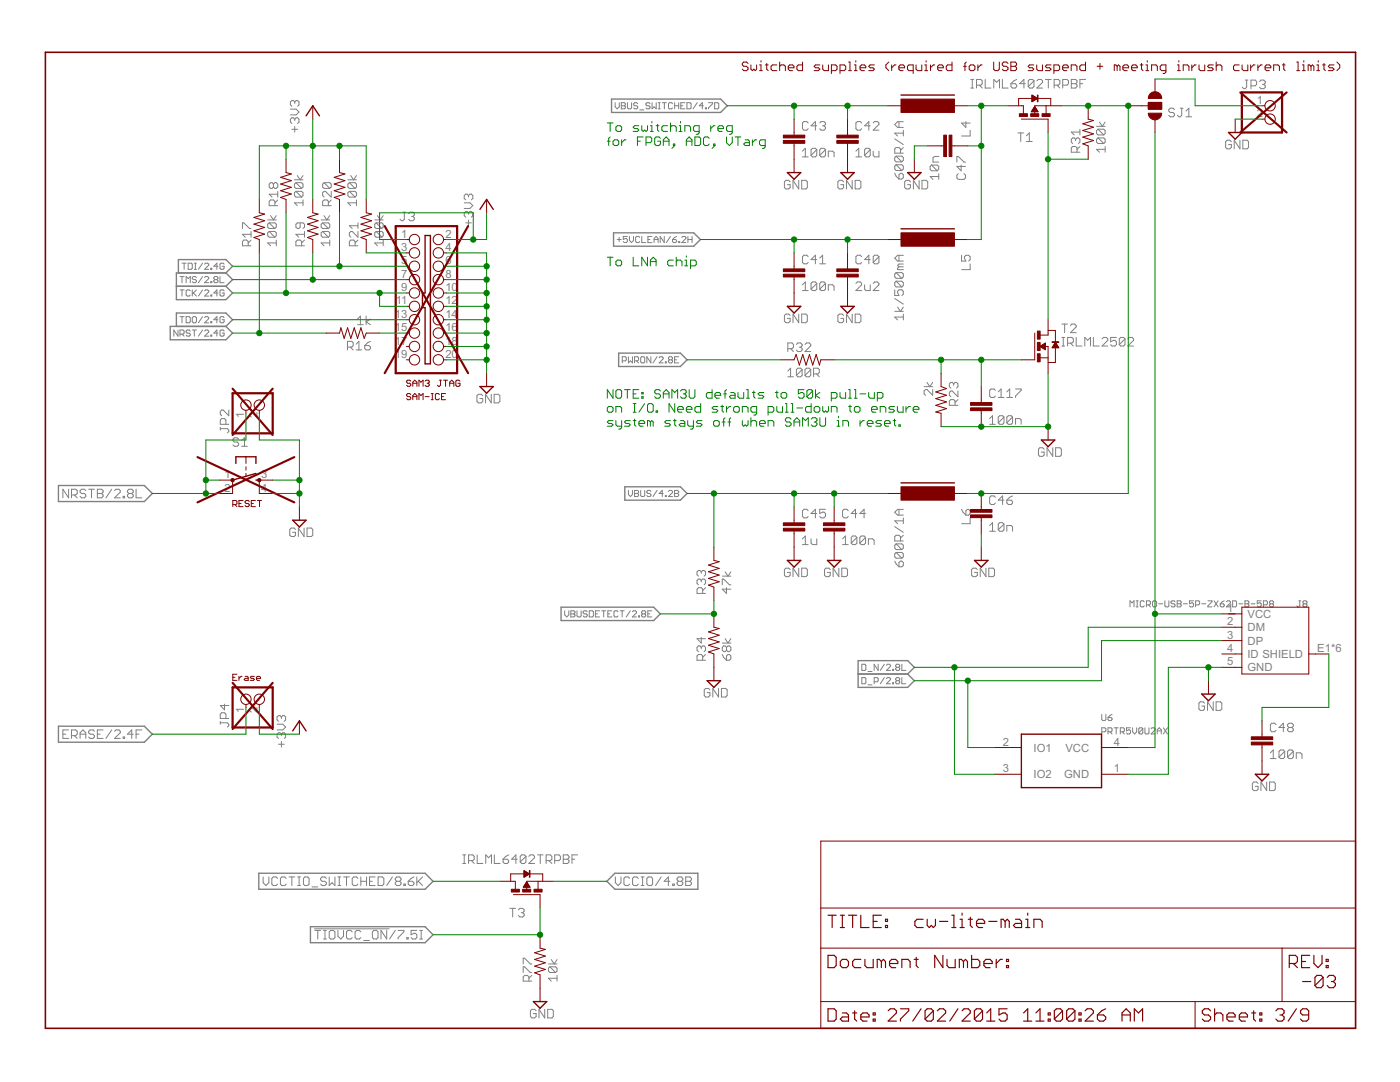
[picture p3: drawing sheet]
<svg xmlns="http://www.w3.org/2000/svg" width="279mm" height="216mm" viewBox="0 0 279 216" stroke-linecap="round" stroke-linejoin="round" font-family="sans-serif">
<defs><g id="words">
<g font-size="2.5" fill="#808080">
<text x="250.8" y="20.7">1</text>
<text x="250.8" y="23.4">2</text>
<text x="80.1" y="47.4">1</text>
<text x="88.9" y="47.4">2</text>
<text x="80.1" y="50.1">3</text>
<text x="80.1" y="52.7">5</text>
<text x="88.9" y="50.1">4</text>
<text x="88.9" y="52.7">6</text>
<text x="80.1" y="55.4">7</text>
<text x="80.1" y="58.1">9</text>
<text x="88.9" y="55.4">8</text>
<text x="88.9" y="58.1">10</text>
<text x="78.8" y="63.4">13</text>
<text x="79" y="60.8">11</text>
<text x="88.9" y="60.8">12</text>
<text x="88.9" y="63.4">14</text>
<text x="78.8" y="66.1">15</text>
<text x="78.8" y="68.8">17</text>
<text x="78.8" y="71.4">19</text>
<text x="88.9" y="66.1">16</text>
<text x="88.9" y="68.8">18</text>
<text x="88.9" y="71.4">20</text>
<text x="48.7" y="83.5" transform="rotate(-90 48.7 83.5)">1</text>
<text x="51.4" y="83.5" transform="rotate(-90 51.4 83.5)">2</text>
<text x="44.8" y="95.4">1</text>
<text x="52.1" y="95.4">3</text>
<text x="44.8" y="98.1">2</text>
<text x="52.1" y="98.1">4</text>
<text x="244.9" y="122.1">1</text>
<text x="244.9" y="124.8">2</text>
<text x="249" y="123.3">VCC</text>
<text x="249" y="126">DM</text>
<text x="244.9" y="127.4">3</text>
<text x="244.9" y="130.1">4</text>
<text x="249" y="128.6">DP</text>
<text x="249" y="131.3">ID SHIELD</text>
<text x="262.9" y="130.1">E1*6</text>
<text x="244.9" y="132.8">5</text>
<text x="249" y="134">GND</text>
<text x="48.7" y="142.2" transform="rotate(-90 48.7 142.2)">1</text>
<text x="51.4" y="142.2" transform="rotate(-90 51.4 142.2)">2</text>
<text x="200.1" y="148.8">2</text>
<text x="206.3" y="150">IO1</text>
<text x="212.6" y="150">VCC</text>
<text x="222.3" y="148.8">4</text>
<text x="200.1" y="154.1">3</text>
<text x="206.3" y="155.3">IO2</text>
<text x="212.4" y="155.3">GND</text>
<text x="222.3" y="154.1">1</text>
</g>
</g></defs>
<g fill="none" stroke="#808080" stroke-width=".2">
<path d="M193.7 17.6h.6M193.7 15.9h.6M194 15.9v1.7M194.9 17h.8l.3-.3v-.6l-.3-.2h-.8v1.7M195.5 17l.5 .6M196.6 15.9v1.7h1.2M198.3 17.6v-1.7l.6 .5 .6-.5v1.7M200 15.9v1.7h1.2M201.8 16.7h.8l.3 .3v.3l-.3 .3h-.5l-.3-.3zM202.9 15.9l-.6 .2-.5 .6M204.6 16.7h-1.1l.8-.8v1.7M206.4 16.1l-.3-.2h-.6l-.3 .2v1.2"/>
<path d="M206.4 16.1v1.2l-.3 .3h-.6l-.3-.3M206.4 16.1l-1.2 1.2M206.9 16.1l.3-.2h.6l.3 .2v.3l-1.2 1.2h1.2M208.6 15.9h1.2M209.2 15.9v1.7M210.4 17h.8l.3-.3v-.6l-.3-.2h-.8v1.7M210.9 17l.6 .6M212.1 17h.8l.3-.3v-.6l-.3-.2h-.8v1.7M213.8 15.9h.9l.2 .2v.3l-.2 .3 .2 .3v.3l-.2 .3h-.9zM213.8 16.7h.9M215.5 16.7h.6M216.7 15.9h-1.2v1.7"/>
<path d="M248.5 16h.6M248.8 16v1.4l-.3 .3h-.3l-.3-.3M249.7 17.1h.8l.3-.3v-.5l-.3-.3h-.8v1.7M251.4 16.3l.3-.3h.5l.3 .3v.3l-.3 .2M251.9 16.8h.3M252.2 16.8l.3 .3v.3l-.3 .3h-.5l-.3-.3M54.6 36.7l-.3-.3h-.3l-.3 .3v.6l.3 .3h.3l.3-.3M54.6 36.7l.3-.3h.2l.3 .3v.6l-.3 .3h-.2l-.3-.3M54.6 36.7v.6M55.4 39.9l-.5 .6M55.4 38.8h-1.7l.6 .5M55.4 38.2v1.1"/>
<path d="M58 21.8h1.1l.6 .6-.6 .5h-1.1M58.3 25.8h1.1M58.8 35.9h1.7M58.8 20.3v.3M58.8 23.8v.3M58.8 25.2v1.2M58.8 23.8l-.3-.3h-.2l-.3 .3v.6l.3 .2M58.8 20.3l-.3-.2h-.2l-.3 .2v.6l.3 .3M58.8 23.8l.3-.3h.3l.3 .3v.6l-.3 .2M58.8 20.3l.3-.2h.3l.3 .2v.6l-.3 .3M59.1 36.4h1.1l.3 .3v.6l-.3 .3M59.1 38.2h1.1l.3 .3v.5l-.3 .3"/>
<path d="M59.1 38.2l-.3 .3v.5l.3 .3h1.1M59.1 36.4l-.3 .3v.6l.3 .3h1.1M59.1 38.2l1.1 1.1M59.1 36.4l1.1 1.2M59.3 35l.6 .9 .6-.9M60.5 39.9v1.1M64.7 36.4l-.3 .3v.6l.3 .3h1.1M64.7 36.4h1.1l.3 .3v.6l-.3 .3M64.7 36.4l1.1 1.2M66.1 38.2v1.1l-1.1-1.1h-.3l-.3 .3v.5l.3 .3M66.1 39.9l-.6 .6M69.4 35.9h1.7"/>
<path d="M69.7 38.2l-.3 .3v.5l.3 .3h1.2M69.7 38.2h1.2l.2 .3v.5l-.2 .3M69.7 36.4l-.3 .3v.6l.3 .3h1.2M69.7 36.4h1.2l.2 .3v.6l-.2 .3M69.7 38.2l1.2 1.1M69.7 36.4l1.2 1.2M70 35l.6 .9 .5-.9M71.1 39.9v1.1M93.5 39v.3M93.5 39l-.3-.3h-.3l-.3 .3v.6l.3 .3M93.5 39l.3-.3h.3l.3 .3v.6l-.3 .3M122.8 20.5v.8l.4 .4 .4-.4v-.8"/>
<path d="M124 20.5h.6l.2 .2-.2 .4 .2 .4-.2 .2h-.6zM124 21.1h.6M125.2 20.5v1l.2 .2h.4l.2-.2v-1M127.3 20.7l-.2-.2h-.4l-.3 .4 .3 .2h.4l.2 .4-.2 .2h-.4l-.3-.2M127.7 21.9h.8M129.7 20.7l-.2-.2h-.4l-.2 .4 .2 .2h.4l.2 .4-.2 .2h-.4l-.2-.2M130.1 20.5v1.2l.4-.4 .5 .4v-1.2M131.4 20.5h.4M131.4 21.7h.4M131.6 20.5v1.2M132.2 20.5h.8M132.6 20.5v1.2"/>
<path d="M134.2 20.7l-.2-.2h-.4l-.2 .2v.8l.2 .2h.4l.2-.2M134.6 21.1h.8M134.6 20.5v1.2M135.4 20.5v1.2M135.9 21.1h.4M136.7 20.5h-.8v1.2h.8M137.1 20.5h.6l.2 .2v.8l-.2 .2h-.6zM139.1 20.5l-.8 1.2M140.4 21.1h-.8l.6-.6v1.2M140.8 21.5h.2v.2h-.2zM141.4 20.5h.8v.2l-.8 .8v.2M142.6 20.5h.6l.2 .2v.8l-.2 .2h-.6z"/>
<path d="M157.7 36.3l-.3-.3h-.6l-.3 .3v1.1l.3 .3h.6l.3-.3v-.5h-.6M159.4 36v1.7l-1.1-1.7v1.7M160 36h.8l.3 .3v1.1l-.3 .3h-.8zM160.1 30.2l.6-.6v1.7M160.1 31.3h1.2M161.3 24.5l-.3-.2h-.6l-.3 .2v1.2l.3 .3h.6l.3-.3M163 29.9l-.3-.3h-.5l-.3 .3v1.1M163 29.9v1.1l-.3 .3h-.5l-.3-.3M163 29.9l-1.1 1.1M163 25.1h-1.1l.8-.8v1.7M163.6 24.5l.3-.2h.5l.3 .2v.3l-.3 .3M164.2 25.1h.2"/>
<path d="M164.4 25.1l.3 .3v.3l-.3 .3h-.5l-.3-.3M164.7 29.9l-.3-.3h-.5l-.3 .3v1.1M164.7 29.9v1.1l-.3 .3h-.5l-.3-.3M164.7 29.9l-1.1 1.1M165.3 31.3v-1.1h.9l.3 .2v.9M168.4 36.3l-.3-.3h-.6l-.3 .3v1.1l.3 .3h.6l.3-.3v-.5h-.6M170.1 36v1.7l-1.2-1.7v1.7M170.7 36h.8l.3 .3v1.1l-.3 .3h-.8zM170.8 30.2l.6-.6v1.7M170.8 31.3h1.2M172 24.5l-.3-.2h-.6l-.3 .2v1.2l.3 .3h.6l.3-.3M173.7 29.9l-.3-.3h-.6l-.2 .3v1.1"/>
<path d="M173.7 29.9v1.1l-.3 .3h-.6l-.2-.3M173.7 29.9l-1.1 1.1M173.7 25.1h-1.1l.8-.8v1.7M174.3 24.5l.2-.2h.6l.3 .2v.3l-1.1 1.2h1.1M174.3 30.2v.8l.2 .3h.9v-1.1M178.6 34.6l.2 .6 .6 .5M178.6 27.7l1.7 1.2M178.8 31.2h1.2l.3 .2v.6l-.3 .3M178.8 32.9h1.2l.3 .3v.5l-.3 .3M178.8 32.9l-.2 .3v.5l.2 .3h1.2M178.8 31.2l-.2 .2v.6l.2 .3h1.2M178.8 32.9l1.2 1.1"/>
<path d="M178.8 31.2l1.2 1.1M179.4 34.9l.3-.3h.3l.3 .3v.6l-.3 .2h-.6zM179.4 24.3v1.1M179.7 30.6v-.9l-.3-.3h-.6l-.2 .3v.9h1.7M180.3 26v1.1M180.3 29.4l-.6 .6M180.3 26.6h-1.7l.5 .5M180.3 24.3h-1.2l-.5 .5 .5 .6h1.2M181.7 36.3l-.3-.3h-.6l-.2 .3v1.1l.2 .3h.6l.3-.3v-.5h-.6M183.4 36v1.7l-1.1-1.7v1.7M184 36h.8l.3 .3v1.1l-.3 .3h-.8zM185.9 32.9h1.1l.3 .3v.6l-.3 .3"/>
<path d="M185.9 32.9l-.3 .3v.6l.3 .3h1.1M185.9 32.9l1.1 1.2M187.3 35.2h-1.7l.6 .6M187.3 34.6v1.2M187.3 31.2h-.8l-.3 .3v.8h1.1M191 32.3v-1.1h.2l1.2 1.1h.3M191.2 34.6l-.2 .3v.6l.2 .3h1.2l.3-.3v-.6l-.3-.3M191.8 32.9v1.2l-.8-.9h1.7M192.8 24.3v1.1l-.9-.8h1.7M193.6 26v1.1h-1.7M203.1 26.5h1.2M203.7 26.5v1.7"/>
<path d="M204.9 27.1l.5-.6v1.7M204.9 28.2h1.1M214.7 27.8l-.3-.3h-.3l-.3 .3v.6l.3 .2M214.7 27.8l.2-.3h.3l.3 .3v.6l-.3 .2M214.7 27.8v.3M214.9 30.4v-.9l-.2-.3h-.6l-.3 .3v.9h1.7M215.5 25.8v1.1M215.5 29.2l-.6 .6M215.5 26.4h-1.7l.6 .5M218.8 25.2h1.8M219.1 25.8h1.2l.3 .3v.5l-.3 .3M219.1 27.5h1.2l.3 .3v.6l-.3 .2"/>
<path d="M219.1 27.5l-.3 .3v.6l.3 .2h1.2M219.1 25.8l-.3 .3v.5l.3 .3h1.2M219.1 27.5l1.2 1.1M219.1 25.8l1.2 1.1M219.4 24.4l.6 .8 .6-.8M220.6 29.8h-1.8l.6 .6M220.6 29.2v1.2M234.4 21.9l-.3-.3h-.6l-.2 .3v.3l.2 .2h.6l.3 .3v.3l-.3 .3h-.6l-.2-.3M235.5 21.6h.6M235.8 21.6v1.4l-.3 .3h-.2l-.3-.3M236.7 23.3h1.1M236.7 22.2l.6-.6v1.7"/>
<path d="M245.7 28.3l-.3-.3h-.5l-.3 .3v1.1l.3 .3h.5l.3-.3v-.5h-.5M247.5 28v1.7l-1.2-1.7v1.7M248 28h.9l.3 .3v1.1l-.3 .3h-.9zM35.9 57.8h.8M35.9 55.2h.8M36.3 52.5h.8M36.3 55.2v1.2M36.3 57.8v1.3M36.7 52.5v1.2M37.1 56.4v-1.2l.4 .4 .5-.4v1.2M37.5 52.5h.7l.2 .2v.8l-.2 .2h-.7zM38 58l-.2-.2h-.4l-.3 .2v.9l.3 .2h.4l.2-.2"/>
<path d="M38.4 57.8v1.3M38.6 58.5l.6 .6M38.8 52.5h.4M38.8 53.7h.4M39 52.5v1.2M39.2 55.4l-.2-.2h-.4l-.2 .2 .2 .4h.4l.2 .2-.2 .4h-.4l-.2-.2M39.2 57.8l-.8 .9M40.4 52.5l-.8 1.2M40.4 55.2l-.8 1.2M40.4 57.8l-.8 1.3M40.8 58l.2-.2h.4l.3 .2v.3l-.9 .8h.9M40.8 52.7l.2-.2h.4l.3 .2v.2l-.9 .8h.9"/>
<path d="M40.8 55.4l.2-.2h.4l.3 .2v.2l-.9 .8h.9M42.1 53.5h.2v.2h-.2zM42.1 56.2h.2v.2h-.2zM42.1 58.9h.2v.2h-.2zM42.9 55.8l-.2-.2 .2-.4h.4l.2 .2-.2 .4M42.9 55.8h.4M42.9 55.8l-.2 .2 .2 .4h.4l.2-.2-.2-.4M43.5 58.5h-.8l.6-.7v1.3M43.5 53.1h-.8l.6-.6v1.2M43.9 55.2v1.2h.8M44.7 58l-.2-.2h-.4l-.2 .2v.9l.2 .2h.4l.2-.2v-.4h-.4M44.7 52.7l-.2-.2h-.4l-.2 .2v.8l.2 .2h.4l.2-.2v-.4h-.4"/>
<path d="M48.4 45.6v-1.1h.3l1.1 1.1h.3M49.5 49v-.8l-.3-.3h-.5l-.3 .3v.8h1.7M50.1 47.9l-.6 .6M50.1 46.8h-1.7l.6 .5M50.1 46.2v1.1M53.4 43.9h1.7M53.7 44.5h1.1l.3 .2v.6l-.3 .3M53.7 46.2h1.1l.3 .3v.5l-.3 .3M53.7 46.2l-.3 .3v.5l.3 .3h1.1M53.7 44.5l-.3 .2v.6l.3 .3h1.1M53.7 46.2l1.1 1.1M53.7 44.5l1.1 1.1"/>
<path d="M54 43l.6 .9 .5-.9M54.9 41v-.8l-.3-.3h-.6l-.3 .3v.8h1.7M55.1 48.5h-1.7l.6 .5M55.1 47.9v1.1M59.9 44.5v.8l-.3 .3h-.2l-.3-.3v-.6l.3-.2h1.1l.3 .2v.6l-.3 .3M60.2 49v-.8l-.3-.3h-.5l-.3 .3v.8h1.7M60.5 40.5h-1.7l.5 .5M60.8 46.8h-1.7l.5 .5M60.8 47.9l-.6 .6M60.8 46.2v1.1M64.1 43.9h1.7M64.4 44.5h1.1l.3 .2v.6l-.3 .3"/>
<path d="M64.4 46.2l-.3 .3v.5l.3 .3h1.1M64.4 46.2h1.1l.3 .3v.5l-.3 .3M64.4 44.5l-.3 .2v.6l.3 .3h1.1M64.4 46.2l1.1 1.1M64.4 44.5l1.1 1.1M64.7 43l.5 .9 .6-.9M65.5 41v-.8l-.2-.3h-.6l-.3 .3v.8h1.7M65.8 48.5h-1.7l.6 .5M65.8 47.9v1.1M70.9 49v-.8l-.3-.3h-.6l-.3 .3v.8h1.7M71.1 40.5h-1.7l.6 .5M71.4 46.2v1.1l-1.1-1.1h-.3l-.3 .3v.5l.3 .3"/>
<path d="M71.4 47.9l-.5 .6M71.4 44.5v1.1M71.4 45h-1.7l.6 .6M74.8 43.9h1.7M75.1 44.5h1.1l.3 .2v.6l-.3 .3M75.1 46.2l-.3 .3v.5l.3 .3h1.1M75.1 46.2h1.1l.3 .3v.5l-.3 .3M75.1 44.5l-.3 .2v.6l.3 .3h1.1M75.1 46.2l1.1 1.1M75.1 44.5l1.1 1.1M75.3 43l.6 .9 .6-.9M76.5 48.5h-1.7l.5 .5"/>
<path d="M76.5 47.9v1.1M80.4 42.3h.6M80.7 42.3v1.5l-.3 .2h-.3l-.3-.2M81.6 42.6l.3-.3h.5l.3 .3v.3l-.3 .3M82.1 43.2h.3M82.4 43.2l.3 .3v.3l-.3 .2h-.5l-.3-.2M92.6 40.5h1.2l.6 .5-.6 .6h-1.2M92.9 44.5h1.2M93.5 42.5v.3M93.5 43.9v1.1M93.5 42.5l-.3-.3h-.3l-.3 .3v.5l.3 .3M93.5 42.5l.3-.3h.3l.3 .3v.5l-.3 .3"/>
<path d="M123.2 47.8h.8M123.6 47.4v.8M125.2 47.2h-.8v.6l.4-.2 .4 .2v.4l-.2 .2h-.4l-.2-.2M125.6 47.2v.8l.4 .4 .4-.4v-.8M127.7 47.4l-.2-.2h-.5l-.1 .2v.8l.1 .2h.5l.2-.2M128.1 47.2v1.2h.8M129.3 47.8h.4M130.1 47.2h-.8v1.2h.8M130.5 47.8h.8M130.5 48.4v-.8l.4-.4 .4 .4v.8M132.6 47.2v1.2l-.8-1.2v1.2M133.8 47.2l-.8 1.2"/>
<path d="M134.2 47.8h.6l.2 .4-.2 .2h-.4l-.2-.2zM135 47.2l-.8 .6M135.4 48.2h.3v.2h-.3zM136.1 47.4l.2-.2h.4l.2 .2v.2l-.8 .8h.8M137.3 47.8h.8M137.3 47.2v1.2M138.1 47.2v1.2M160.1 58h1.2M160.1 56.8l.6-.5v1.7M161.3 51.2l-.3-.3h-.6l-.3 .3v1.2l.3 .2h.6l.3-.2M163 56.6v1.1l-.3 .3h-.5l-.3-.3M163 56.6l-.3-.3h-.5l-.3 .3v1.1"/>
<path d="M163 56.6l-1.1 1.1M163 51.8h-1.1l.8-.9v1.7M163.6 52.6h1.1M163.6 51.5l.6-.6v1.7M164.7 56.6v1.1l-.3 .3h-.5l-.3-.3M164.7 56.6l-.3-.3h-.5l-.3 .3v1.1M164.7 56.6l-1.1 1.1M165.3 58v-1.2h.9l.3 .3v.9M170.8 56.6l.3-.3h.6l.3 .3v.2l-1.2 1.2h1.2M172 51.2l-.3-.3h-.6l-.3 .3v1.2l.3 .2h.6l.3-.2M172.6 56.8v.9l.2 .3h.9v-1.2M173.7 51.8h-1.1l.8-.9v1.7"/>
<path d="M174.3 56.6l.2-.3h.6l.3 .3v.2l-1.1 1.2h1.1M175.4 51.2l-.3-.3h-.6l-.2 .3v1.2M175.4 51.2v1.2l-.3 .2h-.6l-.2-.2M175.4 51.2l-1.1 1.2M178.6 57.8v1.2h.8l-.3-.6v-.3l.3-.3h.6l.3 .3v.6l-.3 .3M178.6 59.6l1.7 1.1M178.8 54.4h1.2l.3 .3v.5l-.3 .3M178.8 56.1h1.2l.3 .3v.6l-.3 .3M178.8 54.4l-.2 .3v.5l.2 .3h1.2M178.8 56.1l-.2 .3v.6l.2 .3h1.2M178.8 56.1l1.2 1.2M178.8 54.4l1.2 1.1"/>
<path d="M179.4 50.9v1.2M179.4 53.2l-.3 .3v.3h1.2M179.4 53.2h.9M180.3 52.7h-.9l-.3 .3 .3 .2M180.3 50.9h-1.2l-.5 .6 .5 .6h1.2M191.9 50.9v1.2h.9l-.3-.6v-.3l.3-.3h.5l.3 .3v.6l-.3 .3M193.6 52.7v1.1h-1.7M35.5 65.8v1.3l-.8-1.3v1.3M35.9 66.7h.6l.2-.2v-.4l-.2-.3h-.6v1.3M35.9 63.2h.8M36.3 63.2v1.2M36.3 66.7l.4 .4"/>
<path d="M37.1 63.2h.7l.2 .2v.8l-.2 .2h-.7zM38 66.1l-.2-.3h-.4l-.3 .5 .3 .2h.4l.2 .4-.2 .2h-.4l-.3-.2M38.4 63.4l.2-.2h.4l.2 .2v.8l-.2 .2h-.4l-.2-.2zM38.4 65.8h.8M38.8 65.8v1.3M40.4 63.2l-.8 1.2M40.4 65.8l-.8 1.3M40.8 63.4l.2-.2h.4l.3 .2v.2l-.9 .8h.9M40.8 66.1l.2-.3h.4l.3 .3v.2l-.9 .8h.9M42.1 64.2h.2v.2h-.2zM42.1 66.9h.2v.2h-.2zM43.5 63.8h-.8l.6-.6v1.2"/>
<path d="M43.5 66.5h-.8l.6-.7v1.3M44.7 63.4l-.2-.2h-.4l-.2 .2v.8l.2 .2h.4l.2-.2v-.4h-.4M44.7 66.1l-.2-.3h-.4l-.2 .3v.8l.2 .2h.4l.2-.2v-.4h-.4M69.3 69.3h.9l.3-.3v-.6l-.3-.3h-.9v1.7M69.9 69.3l.6 .5M71.1 68.7l.5-.6v1.7M71.1 69.8h1.1M71.4 63.6l.5-.5v1.7M71.4 64.8h1.1M72.8 69h.8l.3 .3v.2l-.3 .3h-.5l-.3-.3zM73.1 63.1v1.7M73.9 63.6l-.8 .6 .8 .6"/>
<path d="M73.9 68.1l-.5 .3-.6 .6M96.3 79l-.3-.3h-.5l-.3 .3v1.1l.3 .3h.5l.3-.3v-.6h-.5M98 78.7v1.7l-1.1-1.7v1.7M98.6 78.7h.9l.3 .3v1.1l-.3 .3h-.9zM124.2 72h.6l.2-.2v-.4l-.2-.2h-.6v1.2M125.4 71.2v1.2l.4-.4 .4 .4v-1.2M126.6 72h.7l.1-.2v-.4l-.1-.2h-.7v1.2M127 72l.4 .4M128.1 71.2h.4l.2 .2v.8l-.2 .2h-.4l-.2-.2v-.8zM129.9 71.2v1.2l-.8-1.2v1.2M131.1 71.2l-.8 1.2M131.6 71.4l.1-.2h.5l.2 .2v.2l-.8 .8h.8"/>
<path d="M132.8 72.2h.2v.2h-.2zM133.6 71.8l-.2-.2 .2-.4h.4l.2 .2-.2 .4M133.6 71.8l-.2 .2 .2 .4h.4l.2-.2-.2-.4M133.6 71.8h.4M134.6 71.8h.4M135.4 71.2h-.8v1.2h.8M157.2 69.6h.9l.2-.3v-.6l-.2-.3h-.9v1.7M157.2 74l.6-.5v1.7M157.2 75.2h1.1M157.7 62.9l-.3-.2h-.6l-.3 .2v1.2l.3 .3h.6l.3-.3v-.6h-.6M157.8 69.6l.5 .5M158.9 68.7l.3-.3h.6l.3 .3v.3l-.3 .3"/>
<path d="M159.4 62.7v1.7l-1.1-1.7v1.7M159.5 69.3h.3M159.8 69.3l.3 .3v.2l-.3 .3h-.6l-.3-.3M160 62.7h.8l.3 .2v1.2l-.3 .3h-.8zM160.1 73.8v1.1l-.3 .3h-.6l-.3-.3M160.1 73.8l-.3-.3h-.6l-.3 .3v1.1M160.1 73.8l-1.2 1.1M160.7 68.7l.3-.3h.5l.3 .3v.3l-1.1 1.1h1.1M161.8 73.8v1.1l-.3 .3h-.5l-.3-.3M161.8 73.8l-.3-.3h-.5l-.3 .3v1.1M161.8 73.8l-1.1 1.1M162.4 74.6h.8l.3-.3v-.5l-.3-.3h-.8v1.7"/>
<path d="M162.9 74.6l.6 .6M168.4 62.9l-.3-.2h-.6l-.3 .2v1.2l.3 .3h.6l.3-.3v-.6h-.6M170.1 62.7v1.7l-1.2-1.7v1.7M170.7 62.7h.8l.3 .2v1.2l-.3 .3h-.8zM178.6 62.1h1.7M179.1 61.3l.6 .8 .6-.8M180.3 62.7v1.1M180.3 63.3h-1.7l.5 .5M184.4 77.2h1.7M185 76.3l.6 .9 .5-.9M186.1 77.7v1.2l-1.1-1.2h-.3l-.3 .3v.6l.3 .3M190.3 76.6l-.3-.3h-.2l-.3 .3v.6l.3 .2"/>
<path d="M190.3 76.6l.3-.3h.3l.3 .3v.6l-.3 .2M190.3 76.6v.3M191.2 78v1.2l-1.2-1.2h-.2l-.3 .3v.6l.3 .3M191.2 79.7l-.6 .6M198.6 77.9l-.2-.3h-.6l-.3 .3v1.1l.3 .3h.6l.2-.3M199.2 79.3h1.2M199.2 78.2l.6-.6v1.7M200.9 79.3h1.2M200.9 78.2l.6-.6v1.7M202.7 77.6h1.1v.3l-1.1 1.1v.3M211.9 69h.6M211.9 67.3h.6"/>
<path d="M211.9 64.7h1.1M212.2 67.3v1.7M212.5 64.7v1.7M213.1 68.5h.8l.3-.3v-.6l-.3-.3h-.8v1.7M213.6 68.5l.6 .5M213.6 65l.3-.3h.6l.3 .3v.2l-1.2 1.2h1.2M214.8 67.3v1.7h1.1M216.5 69v-1.7l.6 .6 .5-.6v1.7M218.2 67.3v1.7h1.2M219.9 67.6l.3-.3h.6l.3 .3v.3l-1.2 1.1h1.2M222.8 67.3h-1.1v.9l.5-.3h.3l.3 .3v.6l-.3 .2h-.6l-.2-.2M224.5 67.6v1.2l-.3 .2h-.5l-.3-.2"/>
<path d="M224.5 67.6l-.3-.3h-.5l-.3 .3v1.2M224.5 67.6l-1.1 1.2M225.1 67.6l.3-.3h.6l.2 .3v.3l-1.1 1.1h1.1M13.7 97.6v1.7l-1.1-1.7v1.7M14.3 98.8h.8l.3-.3v-.6l-.3-.3h-.8v1.7M14.8 98.8l.6 .5M17.1 97.9l-.3-.3h-.5l-.3 .3v.3l.3 .3h.5l.3 .3v.2l-.3 .3h-.5l-.3-.3M17.7 97.6h1.1M18.3 97.6v1.7M19.4 97.6h.9l.3 .3v.3l-.3 .3 .3 .3v.2l-.3 .3h-.9zM19.4 98.5h.9M22.3 97.6l-1.2 1.7"/>
<path d="M22.9 97.9l.3-.3h.5l.3 .3v.3l-1.1 1.1h1.1M24.6 99h.3v.3h-.3zM25.7 98.5l-.3 .3v.2l.3 .3h.6l.3-.3v-.2l-.3-.3M25.7 98.5l-.3-.3v-.3l.3-.3h.6l.3 .3v.3l-.3 .3M25.7 98.5h.6M27.2 97.6v1.7h1.1M44 85.5h1.4l.3 .3v.3l-.3 .3M44 85.3v.5M45.1 84.7v-.9l-.3-.3h-.6l-.2 .3v.9h1.7M45.7 81.8v1.2l-1.2-1.2h-.3l-.2 .3v.6l.2 .3M47.6 87.6l-.3-.2h-.5l-.3 .2v.3l.3 .3h.5l.3 .3v.3l-.3 .2h-.5l-.3-.2M48.2 89h1.2"/>
<path d="M48.2 87.9l.6-.5v1.6M125.4 97.9v.8l.4 .4 .4-.4v-.8M126.6 98.5h.7M126.6 97.9h.7l.1 .2-.1 .4 .1 .4-.1 .2h-.7zM127.9 97.9v1l.2 .2h.4l.2-.2v-1M129.9 98.1l-.2-.2h-.4l-.2 .4 .2 .2h.4l.2 .4-.2 .2h-.4l-.2-.2M131.1 97.9l-.8 1.2M132.4 98.5h-.8l.6-.6v1.2M132.8 98.9h.2v.2h-.2zM133.4 98.1l.2-.2h.4l.2 .2v.2l-.8 .8h.8M134.6 98.5h.6M134.6 97.9h.6l.2 .2-.2 .4 .2 .4-.2 .2h-.6z"/>
<path d="M190.6 80.9v-.9l-.3-.3h-.5l-.3 .3v.9h1.7M197.5 83.5l.6-.5v1.7M197.5 84.7h1.1M198.6 99.2l-.2-.2h-.6l-.3 .2v1.2l.3 .3h.6l.2-.3M200.4 83.2l-.3-.2h-.6l-.3 .2v1.2M200.4 83.2v1.2l-.3 .3h-.6l-.3-.3M200.4 99.8h-1.2l.9-.8v1.7M200.4 83.2l-1.2 1.2M200.9 99.8h.9l.3 .3v.3l-.3 .3h-.6l-.3-.3zM202.1 83.2l-.3-.2h-.6l-.3 .2v1.2M202.1 83.2v1.2l-.3 .3h-.6l-.3-.3M202.1 83.2l-1.2 1.2"/>
<path d="M202.1 99l-.6 .2-.6 .6M202.7 84.7v-1.2h.8l.3 .3v.9M208.4 89.6l-.3-.3h-.6l-.3 .3v1.2l.3 .3h.6l.3-.3v-.6h-.6M210.1 89.3v1.8l-1.1-1.8v1.8M210.7 89.3h.8l.3 .3v1.2l-.3 .3h-.8zM59 105.6l-.3-.2h-.6l-.3 .2v1.2l.3 .3h.6l.3-.3v-.6h-.6M60.7 105.4v1.7l-1.2-1.7v1.7M61.3 105.4h.8l.3 .2v1.2l-.3 .3h-.8zM140 115.8l-.3-.3h-.3l-.3 .3v.6l.3 .3M140 115.8l.2-.3h.3l.3 .3v.6l-.3 .3M140 114.1l-.3-.3h-.3l-.3 .3v.6l.3 .3M140 114.1v.3"/>
<path d="M140 115.8v.3M140 114.1l.2-.3h.3l.3 .3v.6l-.3 .3M140.2 118.4v-.8l-.2-.3h-.6l-.3 .3v.8h1.7M140.8 117.3l-.6 .5M144.1 116.7v-1.2h.3l1.2 1.2h.3M144.1 115h1.8M144.7 114.1l.6 .9 .6-.9M145 117.3v1.1l-.9-.8h1.8M157.7 113.6l-.3-.2h-.6l-.3 .2v1.2l.3 .3h.6l.3-.3v-.6h-.6M159.4 113.4v1.7l-1.1-1.7v1.7M160 113.4h.8l.3 .2v1.2l-.3 .3h-.8zM160.1 107.5l.6-.5v1.7"/>
<path d="M160.1 108.7h1.2M161.3 101.9l-.3-.3h-.6l-.3 .3v1.1l.3 .3h.6l.3-.3M161.9 107.5v.9l.3 .3h.8v-1.2M163 102.5h-1.1l.8-.9v1.7M164.7 101.6h-1.1v.9l.8-.3 .3 .3v.5l-.3 .3h-.5l-.3-.3M165.7 113.6l-.3-.2h-.6l-.3 .2v1.2l.3 .3h.6l.3-.3v-.6h-.6M167.4 113.4v1.7l-1.1-1.7v1.7M168 113.4h.8l.3 .2v1.2l-.3 .3h-.8zM168.1 107.5l.6-.5v1.7M168.1 108.7h1.2M169.3 101.9l-.3-.3h-.6l-.3 .3v1.1l.3 .3h.6l.3-.3M171 107.3v1.1l-.3 .3h-.5l-.3-.3"/>
<path d="M171 107.3l-.3-.3h-.5l-.3 .3v1.1M171 107.3l-1.1 1.1M171 102.5h-1.1l.8-.9v1.7M172.7 107.3v1.1l-.3 .3h-.5l-.3-.3M172.7 107.3l-.3-.3h-.5l-.3 .3v1.1M172.7 107.3l-1.1 1.1M172.7 102.5h-1.1l.8-.9v1.7M173.3 108.7v-1.2h.9l.3 .3v.9M178.6 112l.2 .5 .6 .6M178.6 105.1l1.7 1.1M178.8 108.5h1.2l.3 .3v.6l-.3 .3M178.8 110.2h1.2l.3 .3v.6l-.3 .3"/>
<path d="M178.8 108.5l-.2 .3v.6l.2 .3h1.2M178.8 110.2l-.2 .3v.6l.2 .3h1.2M178.8 110.2l1.2 1.2M178.8 108.5l1.2 1.2M179.4 112.2l.3-.2h.3l.3 .2v.6l-.3 .3h-.6zM179.4 101.6v1.2M179.7 107.9v-.8l-.3-.3h-.6l-.2 .3v.8h1.7M180.3 103.4v1.1M180.3 106.8l-.6 .6M180.3 103.9h-1.7l.5 .6M180.3 101.6h-1.2l-.5 .6 .5 .6h1.2M191.9 101.6l.3 .6 .6 .6"/>
<path d="M193 101.6h.3l.3 .3v.6l-.3 .3h-.5v-.9zM193.6 103.4v1.1h-1.7M195.1 113.6l-.3-.2h-.6l-.3 .2v1.2l.3 .3h.6l.3-.3v-.6h-.6M196.8 113.4v1.7l-1.2-1.7v1.7M197.3 113.4h.9l.3 .2v1.2l-.3 .3h-.9zM197.5 104.9l.6-.6v1.7M197.5 106h1.1M200.4 104.6v1.1l-.3 .3h-.6l-.3-.3M200.4 104.6l-.3-.3h-.6l-.3 .3v1.1M200.4 104.6l-1.2 1.1M200.9 106v-1.1h.9l.3 .2v.9M226.7 119.9h.4"/>
<path d="M226.9 119.9v1.2M232.5 119.9v1l.2 .2h.4l.2-.2v-1M234.9 119.9h.6l.2 .2-.2 .4 .2 .4-.2 .2h-.6zM238.2 119.9h-.8v.6l.6-.2 .2 .2v.4l-.2 .2h-.4l-.2-.2M241.1 119.9h.8v.2l-.8 .8v.2h.8M242.3 119.9l.8 1.2M243.1 119.9l-.8 1.2M244.3 119.9l-.8 .6M246 119.9h.6l.2 .2v.8l-.2 .2h-.6zM248.5 119.9h.5l.2 .2-.2 .4 .2 .4-.2 .2h-.5zM251.7 119.9h-.8v.6l.4-.2 .4 .2v.4l-.2 .2h-.4l-.2-.2M259.2 119.9h.4"/>
<path d="M259.4 119.9v1l-.2 .2-.4-.2M112.7 121.9v.8l.4 .4 .4-.4v-.8M113.9 121.9h.6l.2 .2-.2 .4 .2 .4-.2 .2h-.6zM113.9 122.5h.6M115.1 121.9v1l.3 .2h.4l.2-.2v-1M117.2 122.1l-.2-.2h-.4l-.2 .2 .2 .4h.4l.2 .2-.2 .4h-.4l-.2-.2M117.6 121.9h.6l.2 .2v.8l-.2 .2h-.6zM118.8 122.5h.5M119.7 121.9h-.9v1.2h.9M120.1 121.9h.8M120.5 121.9v1.2M121.3 122.5h.4"/>
<path d="M122.1 121.9h-.8v1.2h.8M123.3 122.1l-.2-.2h-.4l-.2 .2v.8l.2 .2h.4l.2-.2M123.8 121.9h.8M124.2 121.9v1.2M125.8 121.9l-.8 1.2M126.2 122.1l.2-.2h.4l.2 .2v.2l-.8 .8h.8M127.4 122.9h.2v.2h-.2zM128.2 122.5l-.1-.2 .1-.4h.5l.2 .2-.2 .4M128.2 122.5l-.1 .2 .1 .4h.5l.2-.2-.2-.4M128.2 122.5h.5M129.3 122.5h.4M130.1 121.9h-.8v1.2h.8"/>
<path d="M140 129.2l-.3-.3h-.3l-.3 .3v.5l.3 .3M140 129.2l.2-.3h.3l.3 .3v.5l-.3 .3M140 127.2v1.1l-.9-.9h1.7M140 129.2v.3M140.2 131.7v-.8l-.2-.3h-.6l-.3 .3v.8h1.7M140.8 130.6l-.6 .6M141.7 137.6l-.3-.2h-.6l-.3 .2v1.2l.3 .3h.6l.3-.3v-.6h-.6M143.4 137.4v1.7l-1.1-1.7v1.7M144 137.4h.8l.3 .2v1.2l-.3 .3h-.8zM144.1 130.6l.3 .6 .6 .5M144.1 128.3h1.8M144.7 127.4l.6 .9 .6-.9"/>
<path d="M145 130.9l.3-.3h.3l.3 .3v.6l-.3 .2h-.6zM145 129.2v.5M145 129.2l-.3-.3h-.3l-.3 .3v.5l.3 .3h.3l.3-.3M145 129.2l.3-.3h.3l.3 .3v.5l-.3 .3h-.3l-.3-.3M172 132.5h.6l.2 .3v.8l-.2 .2h-.6zM172 135.2h.6l.2 .2v.8l-.2 .2h-.6zM173.2 134h.8M173.2 136.7h.8M174.5 136h.6l.2-.2v-.4l-.2-.2h-.6v1.2M175.3 132.5v1.3l-.8-1.3v1.3M176.5 132.5l-.8 1.3M176.5 135.2l-.8 1.2"/>
<path d="M176.9 132.8l.2-.3h.4l.2 .3v.1l-.8 .9h.8M176.9 135.4l.2-.2h.4l.2 .2v.2l-.8 .8h.8M178.1 133.6h.2v.2h-.2zM178.1 136.2h.2v.2h-.2zM178.9 133.2l-.1 .2 .1 .4h.5l.2-.2-.2-.4M178.9 133.2l-.1-.3 .1-.4h.5l.2 .3-.2 .4M178.9 135.8l-.1-.2 .1-.4h.5l.2 .2-.2 .4M178.9 135.8l-.1 .2 .1 .4h.5l.2-.2-.2-.4M178.9 133.2h.5M178.9 135.8h.5M180 132.5v1.3h.8M180 135.2v1.2h.8"/>
<path d="M225.5 121.1v-1.2l.4 .4 .4-.4v1.2M226.7 121.1h.4M228.4 120.1l-.2-.2h-.4l-.2 .2v.8l.2 .2h.4l.2-.2M228.8 120.7h.6l.2-.2v-.4l-.2-.2h-.6v1.2M229.2 120.7l.4 .4M230 120.1l.2-.2h.4l.2 .2v.8l-.2 .2h-.4l-.2-.2zM231.2 120.5h.9M234.5 120.1l-.2-.2h-.4l-.2 .2 .2 .4h.4l.2 .2-.2 .4h-.4l-.2-.2M234.9 120.5h.6M236.2 120.5h.8M238.6 120.7h.6l.2-.2v-.4l-.2-.2h-.6v1.2M239.8 120.5h.8"/>
<path d="M243.5 120.5h.6l.2 .4-.2 .2h-.4l-.2-.2zM244.8 120.1l.2-.2h.4l.2 .2v.2l-.8 .8h.8M247.2 120.5h.8M248.5 120.5h.5M249.7 120.5h.8M252.1 120.7h.6l.2-.2v-.4l-.2-.2h-.6v1.2M253.6 120.5l-.2-.2 .2-.4h.4l.2 .2-.2 .4M253.6 120.5l-.2 .2 .2 .4h.4l.2-.2-.2-.4M253.6 120.5h.4M260.2 120.5l-.2 .2 .2 .4h.4l.2-.2-.2-.4M260.2 120.5l-.2-.2 .2-.4h.4l.2 .2-.2 .4M260.2 120.5h.4"/>
<path d="M12.6 146.5h.5M13.7 145.6h-1.1v1.7h1.1M14.3 146.8h.8l.3-.3v-.6l-.3-.3h-.8v1.7M14.8 146.8l.6 .5M16 147.3v-1.1l.6-.6 .5 .6v1.1M16 146.5h1.1M18.8 145.9l-.2-.3h-.6l-.3 .3v.3l.3 .3h.6l.2 .3v.3l-.2 .2h-.6l-.3-.2M19.4 146.5h.6M20.6 145.6h-1.2v1.7h1.2M22.3 145.6l-1.2 1.7M22.9 145.9l.3-.3h.5l.3 .3v.3l-1.1 1.1h1.1M24.6 147.1h.3v.2h-.3z"/>
<path d="M26.6 146.5h-1.2l.9-.9v1.7M27.2 146.5h.5M28.3 145.6h-1.1v1.7M44 144.2h1.4l.3 .3v.3l-.3 .3M44 144v.5M44.8 140.5v1.1l-.8-.8h1.7M45.1 143.4v-.9l-.3-.3h-.6l-.2 .3v.9h1.7M55.3 144.5h1.1l.6 .6-.6 .5h-1.1M55.6 148.5h1.1M56.2 143.1v.3M56.2 146.5v.3M56.2 148v1.1"/>
<path d="M56.2 146.5l-.3-.3h-.3l-.3 .3v.6l.3 .3M56.2 143.1l-.3-.3h-.3l-.3 .3v.5l.3 .3M56.2 146.5l.2-.3h.3l.3 .3v.6l-.3 .3M56.2 143.1l.2-.3h.3l.3 .3v.5l-.3 .3M219.9 142.6v1l.2 .2h.4l.2-.2v-1M219.9 146h.6l.2-.2v-.4l-.2-.2h-.6v1.3M221.1 146h.6l.2-.2v-.4l-.2-.2h-.6v1.3M221.1 143.2h.6l.2 .4-.2 .2h-.4l-.2-.2zM221.5 146l.4 .5M221.9 142.6l-.8 .6M222.4 145.2h.8M222.8 145.2v1.3"/>
<path d="M223.6 146h.6l.2-.2v-.4l-.2-.2h-.6v1.3M224 146l.4 .5M225.6 145.2h-.8v.6l.4-.2 .4 .2v.4l-.2 .3h-.4l-.2-.3M226 145.2v.8l.4 .5 .4-.5v-.8M228.1 145.4l-.2-.2h-.4l-.2 .2v.8M228.1 145.4v.8l-.2 .3h-.4l-.2-.3M228.1 145.4l-.8 .8M228.5 145.2v1l.2 .3h.4l.2-.3v-1M229.7 145.4l.2-.2h.4l.2 .2v.2l-.8 .9h.8M230.9 146.5v-.9l.5-.4 .4 .4v.9M230.9 145.8h.9M232.2 145.2l.8 1.3"/>
<path d="M233 145.2l-.8 1.3M240.4 140.3l-.3-.3h-.6l-.2 .3v1.2l.2 .3h.6l.3-.3v-.6h-.6M242.1 140v1.8l-1.1-1.8v1.8M242.7 140h.8l.3 .3v1.2l-.3 .3h-.8zM251.1 156.3l-.3-.3h-.6l-.3 .3v1.2l.3 .3h.6l.3-.3v-.6h-.6M252.8 156v1.8l-1.1-1.8v1.8M253.4 156h.8l.3 .3v1.2l-.3 .3h-.8zM253.5 150.2l.6-.6v1.8M253.5 151.4h1.2M254.7 144.6l-.3-.3h-.6l-.3 .3v1.1l.3 .3h.6l.3-.3M256.4 149.9v1.2l-.3 .3h-.6l-.3-.3M256.4 149.9l-.3-.3h-.6l-.3 .3v1.2"/>
<path d="M256.4 149.9l-1.2 1.2M256.4 145.2h-1.2l.9-.9v1.7M257.3 145.2l-.3-.3v-.3l.3-.3h.5l.3 .3v.3l-.3 .3M257.3 145.2l-.3 .3v.2l.3 .3h.5l.3-.3v-.2l-.3-.3M257.3 145.2h.5M258.1 149.9v1.2l-.3 .3h-.5l-.3-.3M258.1 149.9l-.3-.3h-.5l-.3 .3v1.2M258.1 149.9l-1.1 1.2M258.7 151.4v-1.2h.8l.3 .3v.9M52.5 175v1.1l.6 .6 .6-.6v-1.1M55.4 175.3l-.3-.3h-.6l-.2 .3v1.1l.2 .3h.6l.3-.3M57.1 175.3l-.3-.3h-.6l-.2 .3v1.1l.2 .3h.6l.3-.3"/>
<path d="M57.7 175h1.1M58.3 175v1.7M59.4 175h.6M59.4 176.7h.6M59.7 175v1.7M60.8 175h.6l.3 .3v1.1l-.3 .3h-.6l-.2-.3v-1.1zM62.3 177h1.1M65.1 175.3l-.3-.3h-.5l-.3 .3v.3l.3 .3h.5l.3 .2v.3l-.3 .3h-.5l-.3-.3M65.7 175v1.7l.6-.6 .5 .6v-1.7M67.4 175h.6M67.4 176.7h.6M67.7 175v1.7"/>
<path d="M68.6 175h1.1M69.2 175v1.7M71.4 175.3l-.3-.3h-.5l-.3 .3v1.1l.3 .3h.5l.3-.3M72 175.9h1.2M72 175v1.7M73.2 175v1.7M73.7 175.9h.6M74.9 175h-1.2v1.7h1.2M75.5 175h.8l.3 .3v1.1l-.3 .3h-.8zM78.3 175l-1.1 1.7M79.2 175.9l-.3-.3v-.3l.3-.3h.6l.2 .3v.3l-.2 .3M79.2 175.9l-.3 .2v.3l.3 .3h.6l.2-.3v-.3l-.2-.2"/>
<path d="M79.2 175.9h.6M80.6 176.4h.3v.3h-.3zM81.5 175.9h.8l.3 .2v.3l-.3 .3h-.5l-.3-.3zM82.6 175l-.6 .3-.5 .6M83.2 175v1.7M83.5 175.9l.8 .8M84.3 175l-1.1 1.1M92.4 172.3h.5M92.4 170.6h.5M92.6 170.6v1.7M93.5 171.7h.9l.2-.3v-.5l-.2-.3h-.9v1.7M94.1 171.7l.5 .6"/>
<path d="M95.2 170.6v1.7h1.2M96.9 172.3v-1.7l.6 .6 .6-.6v1.7M98.7 170.6v1.7h1.1M100.4 171.4h.8l.3 .3v.3l-.3 .3h-.5l-.3-.3zM101.5 170.6l-.6 .3-.5 .5M103.3 171.4h-1.2l.9-.8v1.7M105 170.9v1.1l-.3 .3h-.6l-.3-.3M105 170.9l-.3-.3h-.6l-.3 .3v1.1M105 170.9l-1.2 1.1M105.5 170.9l.3-.3h.6l.3 .3v.3l-1.2 1.1h1.2M107.3 170.6h1.1M107.8 170.6v1.7"/>
<path d="M109 171.7h.8l.3-.3v-.5l-.3-.3h-.8v1.7M109.6 171.7l.5 .6M110.7 171.7h.8l.3-.3v-.5l-.3-.3h-.8v1.7M112.4 170.6h.9l.3 .3v.3l-.3 .2 .3 .3v.3l-.3 .3h-.9zM112.4 171.4h.9M114.2 171.4h.5M115.3 170.6h-1.1v1.7M122.8 175v1.1l.6 .6 .5-.6v-1.1M125.7 175.3l-.3-.3h-.6l-.3 .3v1.1l.3 .3h.6l.3-.3M127.4 175.3l-.3-.3h-.6l-.3 .3v1.1l.3 .3h.6l.3-.3M128 175h.5M128 176.7h.5"/>
<path d="M128.2 175v1.7M129.4 175h.6l.2 .3v1.1l-.2 .3h-.6l-.3-.3v-1.1zM132 175l-1.2 1.7M133.7 175.9h-1.2l.9-.9v1.7M134.3 176.4h.3v.3h-.3zM135.4 175.9l-.3-.3v-.3l.3-.3h.6l.3 .3v.3l-.3 .3M135.4 175.9l-.3 .2v.3l.3 .3h.6l.3-.3v-.3l-.3-.2M135.4 175.9h.6M136.8 175h.9l.3 .3v.3l-.3 .3 .3 .2v.3l-.3 .3h-.9zM136.8 175.9h.9M62.8 185.3h14.9M62.8 185.7h1.2"/>
<path d="M63.4 185.7v1.7M64.6 185.7h.5M64.6 187.4h.5M64.9 185.7v1.7M66 185.7h.6l.2 .2v1.2l-.2 .3h-.6l-.3-.3v-1.2zM67.4 185.7v1.1l.6 .6 .6-.6v-1.1M70.3 185.9l-.3-.2h-.6l-.2 .2v1.2l.2 .3h.6l.3-.3M72 185.9l-.3-.2h-.5l-.3 .2v1.2l.3 .3h.5l.3-.3M72.6 187.7h1.1M74.6 185.7h.6l.2 .2v1.2l-.2 .3h-.6l-.3-.3v-1.2zM77.2 185.7v1.7l-1.2-1.7v1.7M78.9 185.7l-1.2 1.7"/>
<path d="M79.5 185.7h1.1v.2l-1.1 1.2v.3M81.2 187.1h.3v.3h-.3zM83.2 185.7h-1.2v.8l.9-.3 .3 .3v.6l-.3 .3h-.6l-.3-.3M83.8 185.7h.5M83.8 187.4h.5M84.1 185.7v1.7M101.7 181.3h1.2M102.3 181.3v1.7M103.5 181.5l.3-.2h.5l.3 .2v.3l-.3 .3M104 182.1h.3M104.3 182.1l.3 .3v.3l-.3 .3h-.5l-.3-.3M104.4 194.1v-1.2h.3l1.1 1.2h.3"/>
<path d="M104.4 192.3v-1.1h.3l1.1 1.1h.3M105.6 195.8v-.9l-.3-.3h-.6l-.3 .3v.9h1.7M106.1 194.6l-.5 .6M109.5 192.3h1.7M109.7 192.9h1.2l.3 .3v.6l-.3 .3M109.7 192.9l-.2 .3v.6l.2 .3h1.2M109.7 192.9l1.2 1.2M110 191.5l.6 .8 .6-.8M111.2 195.2h-1.7l.5 .6M111.2 194.6v1.2M107 201.7l-.3-.3h-.5l-.3 .3v1.1l.3 .3h.5l.3-.3v-.6h-.6M108.7 201.4v1.7l-1.1-1.7v1.7"/>
<path d="M109.3 201.4h.9l.2 .3v1.1l-.2 .3h-.9z"/>
</g>
<g fill="none" stroke="#808080" stroke-width=".28">
<path d="M122 19.8h21.8l1.3 1.3-1.3 1.3h-21.8zM35.2 57.1h9.9M35.6 54.5v-2.7h9.5l1.3 1.3-1.3 1.4M45.1 54.5h-9.9v5.3h9.9l1.3-1.3-1.3-1.4M45.1 54.5l1.3 1.3-1.3 1.3M122.4 46.5h16.1l1.3 1.3-1.3 1.3h-16.1zM34 65.1h11.1l1.3 1.4-1.3 1.3h-11.1zM35.2 65.1v-2.6h9.9l1.3 1.3-1.3 1.3M123.5 70.5h12.3l1.3 1.3-1.3 1.3h-12.3zM11.7 96.9h17.1l1.6 1.6-1.6 1.6h-17.1zM124.7 97.1h11.1l1.3 1.4-1.3 1.3h-11.1zM112 121.2h18.5l1.3 1.3-1.3 1.3h-18.5z"/>
<path d="M171.3 131.8h9.8l1.4 1.4-1.4 1.3 1.4 1.3-1.4 1.4h-9.8zM171.3 134.5h9.8M11.7 144.9h17.1l1.6 1.6-1.6 1.6h-17.1zM51.6 174.2h33.2l1.6 1.7-1.6 1.5h-33.2zM121.1 175.9l1.6-1.7h16.6v3.2h-16.6zM62 184.9h22.8l1.6 1.6-1.6 1.6h-22.8z"/>
</g>
<g fill="none" stroke="#800000" stroke-width=".2">
<path d="M149.3 12.7l-.3-.3h-.6l-.3 .3v.3l.3 .2h.6l.3 .3v.3l-.3 .3h-.6l-.3-.3M149.9 13v.8l.3 .3 .2-.3 .3 .3 .3-.3v-.8M151.6 14.1h.5M151.6 13h.3v1.1M151.9 12.1v.3M152.7 13h.6M153 12.7v1.1l.3 .3M155 13h-.8l-.3 .2v.6l.3 .3h.8M155.6 13.2l.3-.2h.5l.3 .2v.9M155.6 12.4v1.7M157.3 13.5h1.2v-.3l-.3-.2h-.6l-.3 .2v.6l.3 .3h.6M160.2 12.4v1.7h-.9l-.3-.3v-.6l.3-.2h.9"/>
<path d="M163.6 13h-.8l-.3 .2 .3 .3h.5l.3 .3-.3 .3h-.8M164.2 13v.8l.3 .3h.8v-1.1M165.9 14.1h.9l.2-.3v-.6l-.2-.2h-.9v1.7M167.6 14.1h.9l.3-.3v-.6l-.3-.2h-.9v1.7M169.4 12.4h.2v1.7M169.4 14.1h.5M170.5 14.1h.6M170.5 13h.3v1.1M170.8 12.1v.3M171.6 13.5h1.2v-.3l-.3-.2h-.6l-.3 .2v.6l.3 .3h.6M174.5 13h-.8l-.3 .2 .3 .3h.5l.3 .3-.3 .3h-.8M177.4 12.4l-.6 .6v.5l.6 .6"/>
<path d="M177.9 13v1.1M178.8 13h-.3l-.6 .5M179.4 13.5h1.1v-.3l-.3-.2h-.5l-.3 .2v.6l.3 .3h.5M182.2 14.1h-.8l-.3-.3v-.6l.3-.2h.8v1.7M182.8 13v.8l.3 .3h.9v-1.1M184.6 14.1h.5M184.6 13h.2v1.1M184.8 12.1v.3M185.7 13v1.1M186.5 13h-.2l-.6 .5M187.1 13.5h1.2v-.3l-.3-.2h-.6l-.3 .2v.6l.3 .3h.6M190 12.4v1.7h-.9l-.3-.3v-.6l.3-.2h.9"/>
<path d="M192.3 13.2h.5M192.8 12.4l-.2 .3v1.4M193.4 13.2l.3-.2h.6l.3 .2v.6l-.3 .3h-.6l-.3-.3zM195.2 13v1.1M196 13h-.3l-.5 .5M198.3 12.4v1.4l.3 .3h.6l.2-.3v-1.4M201.2 12.7l-.3-.3h-.6l-.3 .3v.3l.3 .2h.6l.3 .3v.3l-.3 .3h-.6l-.3-.3M201.7 12.4h.9l.3 .3v.3l-.3 .2 .3 .3v.3l-.3 .3h-.9zM201.7 13.2h.9M206 19l1 .6-1 .7zM206 19.9h.5M206 19.9h.7"/>
<path d="M206 19.8h.8M206 19.7h.9M206 19.6h.9M206 19.5h.8M206 19.4h.7M206 19.3h.6M206 19.3h.4M206 19.2h.3M206 19.1h.2M206 19h.1M206.3 13h-.8l-.3 .2 .3 .3h.5l.3 .3-.3 .3h-.8M206.9 13v.8l.3 .3h.8v-1.1"/>
<path d="M209.8 13h-.9l-.3 .2 .3 .3h.6l.3 .3-.3 .3h-.9M210.3 14.1h.9l.3-.3v-.6l-.3-.2h-.9v1.7M212.1 13.5h1.1v-.3l-.3-.2h-.6l-.2 .2v.6l.2 .3h.6M213.8 14.1v-1.1h.8l.3 .2v.9M216.6 12.4v1.7h-.8l-.3-.3v-.6l.3-.2h.8M218.9 13.2h1.2M219.5 12.7v1.1M222.9 13.2l-.2-.2h-.3v1.1M222.9 13.2v.9M222.9 13.2l.3-.2 .3 .2v.9M224.1 13.5h1.1v-.3l-.2-.2h-.6l-.3 .2v.6l.3 .3h.6M225.8 13.5h1.1v-.3l-.2-.2h-.6l-.3 .2v.6l.3 .3h.6"/>
<path d="M227.5 13h.6M227.8 12.7v1.1l.3 .3M228.7 14.1h.6M228.7 13h.3v1.1M229 12.1v.3M229.8 14.1v-1.1h.9l.3 .2v.9M230.5 15.8v2.6M232.7 14.1h-.9l-.3-.3v-.6l.3-.2h.9v1.4l-.3 .3h-.3M235 14.1h.6M235 13h.3v1.1M235.3 12.1v.3M236.1 14.1v-1.1h.9l.3 .2v.9"/>
<path d="M237.8 13v1.1M238.7 13h-.3l-.6 .5M239.3 13v.8l.3 .3h.8v-1.1M242.1 13h-.8l-.3 .2 .3 .3h.6l.2 .3-.2 .3h-.9M242.7 13.2l.3-.2h.6l.3 .2v.9M242.7 12.4v1.7M247.3 13h-.9l-.2 .2v.6l.2 .3h.9M247.9 13v.8l.3 .3h.8v-1.1M249.6 13v1.1M250.5 13h-.3l-.6 .5M251 13v1.1M251.9 13h-.3l-.6 .5"/>
<path d="M252.5 13.5h1.1v-.3l-.3-.2h-.5l-.3 .2v.6l.3 .3h.5M254.2 14.1v-1.1h.8l.3 .2v.9M255.9 13h.6M256.2 12.7v1.1l.3 .3M258.8 12.4h.3v1.7M258.8 14.1h.6M259.9 14.1h.6M259.9 13h.3v1.1M260.2 12.1v.3M261.6 13.2l-.2-.2h-.3v1.1M261.6 13.2v.9M261.6 13.2l.3-.2 .3 .2v.9"/>
<path d="M262.8 14.1h.6M262.8 13h.3v1.1M263.1 12.1v.3M263.9 13h.6M264.2 12.7v1.1l.3 .3M266.2 13h-.8l-.3 .2 .3 .3h.5l.3 .3-.3 .3h-.8M266.8 12.4l.6 .6v.5l-.6 .6M51.8 39.8v2.7l1 .2-2.1 .7 2.1 .6-2.1 .7 2.1 .7-2.1 .7 2.1 .6-2.1 .7 1.1 .4v2.7M57.1 31.8v2.6l1 .3-2.1 .7 2.1 .6-2.1 .7 2.1 .7-2.1 .7 2.1 .6-2.1 .7 1.1 .4v2.7M62.4 21.1v2.7M62.4 39.8v2.7l1.1 .2-2.1 .7 2.1 .6-2.1 .7 2.1 .7-2.1 .7 2.1 .6-2.1 .7 1 .4v2.7M67.8 31.8v2.6l1 .3-2.1 .7 2.1 .6-2.1 .7 2.1 .7-2.1 .7 2.1 .6-2.1 .7 1.1 .4v2.7"/>
<path d="M73.1 39.8v2.7l1.1 .2-2.2 .7 2.2 .6-2.2 .7 2.2 .7-2.2 .7 2.2 .6-2.2 .7 1.1 .4v2.7M97.1 39.8v2.7M158.5 23.8v3.2M158.5 28.6v5.8M169.1 23.8v3.2M169.1 28.6v5.8M177.1 21.1h2.7M182.5 31.8v2.6M185.1 29.1h3.3M189.9 29.1h3.2M190.5 21.1h2.6M201.2 21.1h3v1.6"/>
<path d="M203.3 21.1v-1.5h6.4v1.5M203.8 23.8h5.4v2.6M205.8 22.3h1.3M205.9 22.2h1.2M206 22.1h1.1M206 20.2h.1M206 20.2h.2M206 20.1h.3M206 20h.4M206 22h1M206 22h.9M206.1 21.9h.8"/>
<path d="M206.1 21.8h.8M206.2 21.7h.6M206.3 21.6h.4M206.3 21.5h.4M206.4 21.4h.2M206.5 21.3h.1M206.5 21.3l.7 1h-1.4zM208.8 21.1v1.6M211.8 21.1h-5.3v1.7M217.2 21.1v2.7l1 .2-2.1 .7 2.1 .7-2.1 .6 2.1 .7-2.1 .7 2.1 .6-2.1 .7 1.1 .4v2.7M225.2 21.1h4M229.2 20.4h2.6v1.4h-2.6z"/>
<path d="M230.5 23.8v2.6M246.5 23.8v2.6M251.9 21.1h.5M251.9 23.8h.5M81.1 47.8h.6M81.1 50.5h.6M81.1 53.1h.6M81.1 55.8h.6M81.1 58.5h.6M88.5 47.8h.6M88.5 50.5h.6M88.5 53.1h.6"/>
<path d="M88.5 55.8h.6M88.5 58.5h.6M158.5 50.5v3.2M158.5 55.3v5.8M169.1 50.5v3.2M169.1 55.3v5.8M177.1 47.8h2.7M190.5 47.8h2.6M65.1 66.5h2.7l.2-1.1 .7 2.1 .7-2.1 .6 2.1 .7-2.1 .7 2.1 .6-2.1 .7 2.1 .4-1h2.7M81.1 66.5h.6M81.1 61.1h.6M81.1 63.8h.6"/>
<path d="M81.1 69.1h.6M81.1 71.8h.6M82 76.1l-.2-.2h-.4l-.2 .2 .2 .4h.4l.2 .2-.2 .4h-.4l-.2-.2M82 78.7l-.2-.2h-.4l-.2 .2 .2 .4h.4l.2 .2-.2 .5h-.4l-.2-.3M82.4 76.5h.8M82.4 77.1v-.8l.4-.4 .4 .4v.8M82.4 79.8v-.9l.4-.4 .4 .4v.9M82.4 79.1h.8M83.6 77.1v-1.2l.4 .4 .4-.4v1.2M83.6 79.8v-1.3l.4 .4 .4-.4v1.3M84.8 76.1l.2-.2h.4l.3 .2-.3 .4M84.8 79.1h.9"/>
<path d="M85.2 76.5h.2M85.4 76.5l.3 .2-.3 .4h-.4l-.2-.2M86.1 78.5h.4M86.1 79.8h.4M86.3 78.5v1.3M87.7 75.9h.4M87.7 78.7l-.2-.2h-.4l-.2 .2v.8l.2 .3h.4l.2-.3M87.9 75.9v1l-.2 .2-.4-.2M88.1 79.1h.4M88.5 75.9h.8M88.5 66.5h.6M88.5 61.1h.6"/>
<path d="M88.5 63.8h.6M88.5 69.1h.6M88.5 71.8h.6M88.9 75.9v1.2M88.9 78.5h-.8v1.3h.8M89.7 76.5h.9M89.7 77.1v-.8l.4-.4 .5 .4v.8M91.8 76.1l-.2-.2h-.4l-.2 .2v.8l.2 .2h.4l.2-.2v-.4h-.4M97.1 74.5v2.6M155.8 71.8h2.7l.4-1.1 .6 2.2 .7-2.2 .7 2.2 .6-2.2 .7 2.2 .7-2.2 .6 2.2 .3-1.1h2.7M187.8 74.5v2.6l1.1 .4-2.1 .7 2.1 .7-2.1 .6 2.1 .7-2.1 .7 2.1 .6-2.1 .7 1 .3v2.6M195.8 77.1v3.2"/>
<path d="M206.5 66.5v5.3h-2.7M207.6 71.4h1.6M207.6 69.1l1-.6v1.3zM207.6 69.1h1.6v5.4M207.7 69.2h.9M207.7 69h.9M207.8 69.3h.8M207.8 69h.8M207.9 69.3h.7M207.9 68.9h.7M208 69.4h.6M208 68.8h.6"/>
<path d="M208.2 69.5h.4M208.2 68.7h.4M208.3 69.6h.3M208.3 68.7h.3M208.4 69.6h.2M208.4 68.6h.2M208.5 69.7h.1M208.5 68.5h.1M209.2 63.8v3.1h-1.6M209.2 65.9h1.4v2.4M210 69.3h1.3M210 69.3h1.2"/>
<path d="M210.1 69.2h1.1M210.1 69.1h1M210.2 69h.9M210.2 69h.8M210.3 68.9h.7M210.3 68.8h.6M210.4 68.7h.5M210.4 68.7h.4M210.5 68.6h.3M210.5 68.5h.3M210.6 68.5h.1M210.6 68.4h.1"/>
<path d="M210.6 69.4v2.9h-1.4M210.6 68.3l.7 1.1h-1.3zM43.8 95.8h2.6v2.7h-2.6M48.5 99.9h-.8v1.2h.8M49.1 81.9v.6M49.1 91.1v1.4M49.1 93.1v.7M49.1 94.5v.6M51 99.9h-.9v1.2h.9M51.4 99.9h.8M51.8 81.9v.6M51.8 99.9v1.2"/>
<path d="M54.4 95.8h-2.6v2.7h2.6M177.1 98.5h2.7M190.5 98.5h2.6M195.8 81.9v3.2M195.8 98.5v3.2M209.2 85.1v2.7M46.5 100.7h.6l.2-.2v-.4l-.2-.2h-.6v1.2M46.9 100.7l.4 .4M47.7 100.5h.4M49.7 100.1l-.2-.2h-.4l-.2 .2 .2 .4h.4l.2 .2-.2 .4h-.4l-.2-.2M50.1 100.5h.5M59.8 101.1v2.7"/>
<path d="M142.5 109.2v2.6l1 .3-2.1 .7 2.1 .6-2.1 .7 2.1 .6-2.1 .7 2.1 .7-2.1 .7 1.1 .4v2.6M158.5 101.1v3.3M158.5 105.9v5.9M166.5 101.1v3.3M166.5 105.9v5.9M195.8 103.3v3.2M195.8 109.2v2.6M46.5 135.1h.4M47.3 134.5h-.8v1.3h.8M47.7 135v.8M48.3 135h-.2l-.4 .4M48.9 135h.4l.2 .1v.7h-.6l-.2-.2 .2-.2h.6"/>
<path d="M50.8 135h-.7l-.1 .1 .8 .5-.2 .2h-.6M51.2 135.4h.8l-.2-.4h-.4l-.2 .1v.5l.2 .2h.4M142.5 122.5v2.7l1 .2-2.1 .7 2.1 .6-2.1 .7 2.1 .7-2.1 .7 2.1 .6-2.1 .7 1.1 .4v5.3M241.2 135.8v2.7M243.8 122.5h4M243.8 125.2h4M243.8 127.8h4M243.8 130.5h4M243.8 133.2h4M247.8 121.2h13.4v13.3h-13.4zM261.2 130.5h4M49.1 140.6v.6"/>
<path d="M51.8 140.6v.6M59.8 143.8v2.7M198.5 149.2h5.3M198.5 154.5h5.3M219.8 149.2h5.4M219.8 154.5h5.4M251.9 143.8v3.2M251.9 148.6v5.9M99.8 175.9h3v1.5M101.9 175.9v-1.5h6.4v1.5M102.4 178.5h5.4v2.7M104.5 176.9h1.2"/>
<path d="M104.6 176.8h1.1M104.6 173.7l1 .7-1 .6zM104.6 175h.1M104.6 174.9h.2M104.6 174.8h.3M104.6 174.8h.5M104.6 174.7h.6M104.6 174.6h.7M104.6 174.5h.8M104.6 174.5h.9M104.6 174.3h.9M104.6 174.2h.8"/>
<path d="M104.6 174.2h.7M104.6 174.1h.6M104.6 174h.5M104.6 173.9h.3M104.6 173.9h.2M104.6 173.8h.1M104.6 176.8h1M104.6 176.7h1M104.7 176.6h.8M104.8 176.6h.7M104.8 176.5h.6M104.8 176.4h.6"/>
<path d="M104.9 176.3h.4M105 176.2h.2M105 176.1h.2M105.1 176h.1M105.1 176l.7 1h-1.4zM107.4 175.9v1.5M110.4 175.9h-5.3v1.7M163.8 167.8h106.7v37.4h-106.7zM107.8 186.5v2.7l1 .2-2.1 .7 2.1 .7-2.1 .7 2.1 .6-2.1 .7 2.1 .6-2.1 .7 1.1 .4v5.4M163.8 189.2h106.7M163.8 199.9h106.7M163.8 181.2h106.7"/>
<path d="M238.5 199.9v5.3M255.9 189.2v10.7"/>
<circle cx="253.5" cy="23.8" r="1.04"/>
<circle cx="253.5" cy="21.1" r="1.04"/>
<circle cx="82.7" cy="55.8" r="1.04"/>
<circle cx="82.7" cy="53.1" r="1.04"/>
<circle cx="82.7" cy="47.8" r="1.04"/>
<circle cx="82.7" cy="58.5" r="1.04"/>
<circle cx="82.7" cy="50.5" r="1.04"/>
<circle cx="87.5" cy="47.8" r="1.04"/>
<circle cx="87.5" cy="55.8" r="1.04"/>
<circle cx="87.5" cy="50.5" r="1.04"/>
<circle cx="87.5" cy="58.5" r="1.04"/>
<circle cx="87.5" cy="53.1" r="1.04"/>
<circle cx="82.7" cy="63.8" r="1.04"/>
<circle cx="82.7" cy="69.1" r="1.04"/>
<circle cx="82.7" cy="71.8" r="1.04"/>
<circle cx="82.7" cy="61.1" r="1.04"/>
<circle cx="82.7" cy="66.5" r="1.04"/>
<circle cx="87.5" cy="66.5" r="1.04"/>
<circle cx="87.5" cy="69.1" r="1.04"/>
<circle cx="87.5" cy="63.8" r="1.04"/>
<circle cx="87.5" cy="71.8" r="1.04"/>
<circle cx="87.5" cy="61.1" r="1.04"/>
<circle cx="49.1" cy="80.8" r="1.04"/>
<circle cx="51.8" cy="80.8" r="1.04"/>
<circle cx="49.1" cy="139.5" r="1.04"/>
<circle cx="51.8" cy="139.5" r="1.04"/>
</g>
<g fill="none" stroke="#800000" stroke-width=".23">
<path d="M165.2 190.6h1.3l.4 .4v1.7l-.4 .4h-1.3zM165.2 182.6h1.7M166.1 182.6v2.5M167.7 182.6h.8M167.7 185.1h.8M168.1 191.4h.8l.4 .5v.8l-.4 .4h-.8l-.4-.4v-.8zM168.1 182.6v2.5M169.3 182.6h1.7M170.2 182.6v2.5M171.8 182.6v2.5h1.6M171.8 191.4h-1.2l-.4 .5v.8l.4 .4h1.2M172.6 191.4v1.3l.4 .4h1.3v-1.7"/>
<path d="M174.3 183.9h.8M175.9 182.6h-1.6v2.5h1.6M175.9 191.9l-.4-.5h-.4v1.7M175.9 191.9l.4-.5 .4 .5v1.2M175.9 191.9v1.2M176.7 184.7h.4v.4h-.4zM176.7 183.4h.4v.5h-.4zM177.5 192.3h1.7v-.4l-.4-.5h-.9l-.4 .5v.8l.4 .4h.9M180 193.1v-1.7h1.2l.4 .5v1.2M182.4 191.4h.9M182.9 191v1.7l.4 .4M184.2 183.4h-1.2l-.4 .5v.8l.4 .4h1.2"/>
<path d="M185 183.4v1.3l.5 .4 .4-.4 .4 .4 .4-.4v-1.3M187.5 183.9h1.6M188.2 190.6v2.5l-1.7-2.5v2.5M189 191.4v1.3l.4 .4h1.2v-1.7M189.9 182.6h.5v2.5M189.9 185.1h.9M191.6 185.1h.8M191.6 183.4h.4v1.7M192 182.2v.4M192.3 191.9l-.4-.5h-.4v1.7M192.3 191.9v1.2M192.3 191.9l.4-.5 .4 .5v1.2"/>
<path d="M193.2 183.4h.9M193.7 183v1.7l.4 .4M193.9 190.6v2.5h1.2l.4-.4v-.8l-.4-.5h-1.2M194.9 184.3h1.6v-.4l-.4-.5h-.8l-.4 .5v.8l.4 .4h.8M196.4 192.3h1.6v-.4l-.4-.5h-.8l-.4 .5v.8l.4 .4h.8M197.3 183.9h1.7M198.8 191.4v1.7M200 191.4h-.4l-.8 .9M200.6 183.9l-.4-.5h-.4v1.7M200.6 183.9v1.2M200.6 183.9l.4-.5 .4 .5v1.2M200.9 192.7h.4v.4h-.4z"/>
<path d="M200.9 191.4h.4v.5h-.4zM202.6 183.4h.9l.4 .5v1.2h-1.3l-.4-.4 .4-.4h1.3M204.7 183.4h.4v1.7M204.7 185.1h.8M205.1 182.2v.4M206.3 185.1v-1.7h1.3l.4 .5v1.2M257.3 192.3h1.2l.4-.4v-.9l-.4-.4h-1.2v2.5M258.1 192.3l.8 .8M259.8 191.9h.8M260 195.9h1.6M261.4 190.6h-1.6v2.5h1.6M262.2 190.6v1.7l.8 .8 .8-.8v-1.7"/>
<path d="M264.1 195l-.4-.4h-.9l-.4 .4v1.7M264.1 195v1.7l-.4 .4h-.9l-.4-.4M264.1 195l-1.7 1.7M264.7 192.7h.4v.4h-.4zM264.7 191.4h.4v.5h-.4zM264.9 195l.4-.4h.8l.4 .4v.4l-.4 .5M265.7 195.9h.4M266.1 195.9l.4 .4v.4l-.4 .4h-.8l-.4-.4M165.2 201.3h1.3l.4 .4v1.6l-.4 .5h-1.3zM168.1 202.1h.8l.4 .4v1.3h-1.2l-.4-.5 .4-.4h1.2M170.2 202.1h.8M170.6 201.7v1.6l.4 .5"/>
<path d="M171.8 202.9h1.6v-.4l-.4-.4h-.8l-.4 .4v.8l.4 .5h.8M174.3 203.3h.4v.5h-.4zM174.3 202.1h.4v.4h-.4zM177.2 201.7l.5-.4h.8l.4 .4v.4l-1.7 1.7h1.7M179.7 201.3h1.7v.4l-1.7 1.6v.5M183.8 201.3l-1.6 2.5M186.3 201.7v1.6l-.5 .5h-.8l-.4-.5M186.3 201.7l-.5-.4h-.8l-.4 .4v1.6M186.3 201.7l-1.7 1.6M187.1 201.7l.4-.4h.8l.4 .4v.4l-1.6 1.7h1.6M191.2 201.3l-1.7 2.5M192 201.7l.4-.4h.8l.4 .4v.4l-1.6 1.7h1.6"/>
<path d="M196.1 201.7v1.6l-.4 .5h-.8l-.4-.5M196.1 201.7l-.4-.4h-.8l-.4 .4v1.6M196.1 201.7l-1.6 1.6M196.9 203.8h1.6M196.9 202.1l.8-.8v2.5M201 201.3h-1.6v1.2l.8-.4h.4l.4 .4v.8l-.4 .5h-.8l-.4-.5M204.3 203.8h1.6M204.3 202.1l.8-.8v2.5M206.7 203.8h1.7M206.7 202.1l.9-.8v2.5M209.2 203.3h.4v.5h-.4zM209.2 202.1h.4v.4h-.4z"/>
<path d="M212 201.7v1.6l-.4 .5h-.8l-.4-.5M212 201.7l-.4-.4h-.8l-.4 .4v1.6M212 201.7l-1.6 1.6M214.5 201.7v1.6l-.4 .5h-.8l-.4-.5M214.5 201.7l-.4-.4h-.8l-.4 .4v1.6M214.5 201.7l-1.6 1.6M215.3 203.3h.5v.5h-.5zM215.3 202.1h.5v.4h-.5zM216.6 201.7l.4-.4h.8l.4 .4v.4l-1.6 1.7h1.6M219 202.5h1.2l.5 .4v.4l-.5 .5h-.8l-.4-.5zM220.7 201.3l-.9 .4-.8 .8M223.9 202.5h1.7"/>
<path d="M223.9 203.8v-1.7l.8-.8 .9 .8v1.7M226.4 203.8v-2.5l.8 .8 .8-.8v2.5M241.6 201.7l-.4-.4h-.8l-.5 .4v.4l.5 .4h.8l.4 .4v.4l-.4 .5h-.8l-.5-.5M242.4 202.5l.4-.4h.8l.5 .4v1.3M242.4 201.3v2.5M244.9 202.9h1.6v-.4l-.4-.4h-.8l-.4 .4v.8l.4 .5h.8M247.3 202.9h1.7v-.4l-.4-.4h-.9l-.4 .4v.8l.4 .5h.9M249.8 202.1h.8M250.2 201.7v1.6l.4 .5M251.4 203.3h.4v.5h-.4zM251.4 202.1h.4v.4h-.4zM254.6 201.7l.4-.4h.9l.4 .4v.4l-.4 .4"/>
<path d="M255.4 202.5h.5M255.9 202.5l.4 .4v.4l-.4 .5h-.9l-.4-.5M258.7 201.3l-1.6 2.5M261.2 202.5h-1.3l-.4-.4v-.4l.4-.4h.9l.4 .4v1.6l-.4 .5h-.9l-.4-.5"/>
</g>
<path d="M9.1 10.4h261.4v194.8h-261.4z" fill="none" stroke="#800000" stroke-width=".32"/>
<g fill="none" stroke="#800000" stroke-width=".28">
<path d="M179.8 19h10.7M61.1 23.1l1.3-2 1.4 2M157.1 34.4h2.7l-1.3 1.4zM167.8 34.4h2.7l-1.4 1.4zM181.1 34.4h2.7l-1.3 1.4zM245.2 26.4h2.6l-1.3 1.4zM84.8 47h1.1v25.6h-1.1v-11.2h-.5v-2.9h.5zM95.8 41.8l1.3-2 1.3 2M179.8 45.7h10.7M95.8 77.1h2.6l-1.3 1.4zM157.1 61.1h2.7l-1.3 1.4zM167.8 61.1h2.7l-1.4 1.4z"/>
<path d="M47.1 92.5v-1.4h4v1.4M51.1 95.8h.7M51.1 94.5l-4.7 1.3M179.8 96.4h10.7M207.8 87.8h2.7l-1.3 1.3zM58.4 103.8h2.7l-1.3 1.4zM157.1 111.8h2.7l-1.3 1.4zM165.1 111.8h2.7l-1.3 1.4zM194.5 111.8h2.7l-1.4 1.4zM141.1 135.8h2.7l-1.3 1.4zM239.8 138.5h2.7l-1.3 1.3zM58.4 145.8l1.4-2 1.3 2"/>
<path d="M203.8 146.5h16v10.7h-16zM250.5 154.5h2.7l-1.3 1.3zM106.4 199.9h2.7l-1.3 1.3z"/>
</g>
<g fill="#800000" stroke="#800000" stroke-width=".2">
<path d="M229.6 18.7a1.34 1.34 0 0 1 1.4-.3 1.34 1.34 0 0 1 .8 1.2h-2.6v-.4z" fill-rule="evenodd"/>
<path d="M229.2 22.6h2.6a1.33 1.33 0 0 1-1.3 1.3 1.33 1.33 0 0 1-1.3-1.3z" fill-rule="evenodd"/>
<circle cx="46.4" cy="95.8" r=".35"/>
<circle cx="51.7" cy="95.8" r=".35"/>
</g>
<path d="M247.5 18.4l9.3 8M256.8 18.4l-9.3 8M76.8 45.1l16.6 29.4M93.4 45.1l-16.6 29.4M46.4 77.6l8 9.2M54.4 77.6l-8 9.2M39.4 91.2l19.3 9M58.7 91.2l-19.3 9M46.4 136.2l8 9.3M54.4 136.2l-8 9.3" fill="none" stroke="#800000" stroke-width=".42"/>
<path d="M247.8 18.4h8.1v8h-8.1zM79 45.1h12.2v29.4h-12.2zM46.4 78.5h8v8h-8zM46.4 137.2h8v8h-8z" fill="none" stroke="#800000" stroke-width=".44"/>
<g fill="#800000" stroke="#800000" stroke-width=".2">
<path d="M179.8 19.8h10.7v2.6h-10.7z"/>
<path d="M179.8 46.5h10.7v2.6h-10.7z"/>
<path d="M167 54.7h4.3v.6h-4.3z"/>
<path d="M167 53.7h4.3v.5h-4.3z"/>
<path d="M156.3 54.7h4.3v.6h-4.3z"/>
<path d="M156.3 53.7h4.3v.5h-4.3z"/>
<path d="M167 28h4.3v.6h-4.3z"/>
<path d="M167 27h4.3v.5h-4.3z"/>
<path d="M156.3 28h4.3v.6h-4.3z"/>
<path d="M156.3 27h4.3v.5h-4.3z"/>
<path d="M229.2 20.4h2.6v1.4h-2.6z"/>
<path d="M179.8 97.1h10.7v2.7h-10.7z"/>
<path d="M164.3 105.4h4.3v.6h-4.3z"/>
<path d="M164.3 104.3h4.3v.6h-4.3z"/>
<path d="M193.7 102.7h4.3v.6h-4.3z"/>
<path d="M193.7 101.7h4.3v.5h-4.3z"/>
<path d="M203.4 22.7h1.6v.5h-1.6z"/>
<path d="M205.7 22.7h1.6v.5h-1.6z"/>
<path d="M208 22.7h1.6v.5h-1.6z"/>
<path d="M207 19h.2v1.3h-.2z"/>
<path d="M207 66.1h.6v1.6h-.6z"/>
<path d="M207 68.3h.6v1.6h-.6z"/>
<path d="M207 70.6h.6v1.6h-.6z"/>
<path d="M210 68.2h1.3v.1h-1.3z"/>
<path d="M188.3 27h.6v4.2h-.6z"/>
<path d="M189.4 27h.6v4.2h-.6z"/>
<path d="M249.7 148.1h4.3v.5h-4.3z"/>
<path d="M249.7 147h4.3v.6h-4.3z"/>
<path d="M156.3 105.4h4.3v.6h-4.3z"/>
<path d="M156.3 104.3h4.3v.6h-4.3z"/>
<path d="M193.7 81.4h4.3v.5h-4.3z"/>
<path d="M193.7 80.3h4.3v.6h-4.3z"/>
<path d="M102 177.4h1.7v.6h-1.7z"/>
<path d="M104.3 177.4h1.6v.6h-1.6z"/>
<path d="M106.6 177.4h1.6v.6h-1.6z"/>
<path d="M105.6 173.7h.2v1.3h-.2z"/>
</g>
<g fill="none" stroke="#008000" stroke-width=".2">
<path d="M230.5 15.8h8v5.3h13.4M51.8 39.8v-10.7h21.3v10.7M57.1 29.1v2.7M62.4 23.8v16M67.8 29.1v2.7M121.2 24.5h1.1M121.2 28.2h.6M121.8 24.5v1.7M121.8 27.3l-.3 .3v1.4M122.3 28.2l.3-.3h.6l.3 .3v.5l-.3 .3h-.6l-.3-.3zM123.2 25.1h.6l.3 .3v.6l-.3 .2h-.6l-.3-.2v-.6zM124.1 27.9v1.1"/>
<path d="M124.9 27.9h-.3l-.5 .6M127.2 28.2h.6M127.5 25.1h-.9l-.2 .3 .2 .3h.6l.3 .3-.3 .2h-.8M128.1 25.1v.9l.3 .2 .3-.2 .2 .2 .3-.2v-.9M128.4 27.3h-1.2v1.7M128.9 28.5h.9l.3-.3v-.6l-.3-.3h-.9v1.7M129.8 26.2h.6M129.8 25.1h.3v1.1M130.1 24.2v.3M130.9 25.1h.6M131.2 24.8v1.2l.3 .2M131.8 27.6l-.3-.3h-.6l-.2 .3v1.1l.2 .3h.6l.3-.3v-.5h-.6"/>
<path d="M132.4 29v-1.1l.5-.6 .6 .6v1.1M132.4 28.2h1.1M133.2 25.1h-.8l-.3 .3v.6l.3 .2h.8M133.8 25.4l.3-.3h.6l.3 .3v.8M133.8 24.5v1.7M134.4 28.7h.3v.3h-.3zM134.7 29l-.6 .6M135.5 26.2h.6M135.5 25.1h.3v1.1M135.8 24.2v.3M136.7 26.2v-1.1h.8l.3 .3v.8M137 29v-1.1l.5-.6 .6 .6v1.1"/>
<path d="M137 28.2h1.1M138.7 27.3h.8l.3 .3v1.1l-.3 .3h-.8zM139.5 26.2h-.8l-.3-.2v-.6l.3-.3h.8v1.4l-.2 .3h-.3M141.5 27.6l-.3-.3h-.5l-.3 .3v1.1l.3 .3h.5l.3-.3M141.8 25.1v1.1M142.4 28.7h.3v.3h-.3zM142.7 25.1h-.3l-.6 .6M142.7 29l-.6 .6M143.3 25.7h1.1v-.3l-.3-.3h-.5l-.3 .3v.6l.3 .2h.5M145 27.3v1.2l.6 .5 .5-.5v-1.2M145.1 21.1h32M146.1 26.2h-.8l-.3-.2v-.6l.3-.3h.8v1.4l-.3 .3h-.2"/>
<path d="M146.7 27.3h1.1M147.3 27.3v1.7M148.7 27.9h.6l.3 .3v.8h-.9l-.3-.3 .3-.2h.9M150.2 27.9v1.1M151 27.9h-.3l-.5 .6M152.7 29h-.8l-.3-.3v-.5l.3-.3h.8v1.4l-.3 .3h-.3M158.5 21.1v2.7M169.1 21.1v2.7M185.1 29.1h-2.6v2.7M193.1 29.1h2.7M193.1 21.1h8.1M195.8 21.1v26.7h-2.7"/>
<path d="M209.2 26.4v37.4M209.2 31.8h8M211.8 21.1h13.4v77.4h-32.1M230.5 26.4v122.8h-5.3M246.5 23.8h5.4M46.4 58.5h34.7M46.4 55.8h34.7M46.4 53.1h34.7M51.8 50.5v16M57.1 42.5v16M62.4 50.5v5.3M67.8 42.5v10.6"/>
<path d="M73.1 50.5h8M75.8 58.5v2.6h5.3M81.1 47.8h-5.3v-5.3h18.6v5.3M89.1 50.5h8v24M89.1 58.5h8M89.1 55.8h8M89.1 53.1h8M97.1 42.5v5.3h-8M121.2 51.3h1.1M121.8 51.3v1.7M123.2 51.9h.6l.3 .3v.5l-.3 .3h-.6l-.3-.3v-.5zM126.4 51.3v1.7h1.1"/>
<path d="M129.2 51.3v1.7l-1.1-1.7v1.7M129.8 53v-1.1l.6-.6 .5 .6v1.1M129.8 52.2h1.1M134.4 51.9h-.9l-.3 .3v.5l.3 .3h.9M135 51.3v1.7M135 52.2l.2-.3h.6l.3 .3v.8M136.7 51.9h.3v1.1M136.7 53h.5M137 51.1v.2M137.8 53h.9l.3-.3v-.5l-.3-.3h-.9v1.7M139.8 47.8h37.3M158.5 47.8v2.7"/>
<path d="M169.1 47.8v2.7M46.4 66.5h18.7M46.4 63.8h34.7M75.8 66.5h5.3M89.1 71.8h8M89.1 69.1h8M89.1 66.5h8M89.1 63.8h8M89.1 61.1h8M122.3 77.7v1.8l-1.1-1.8v1.8M122.9 78l.3-.3h.6l.3 .3v1.2l-.3 .3h-.6l-.3-.3zM124.6 77.7h1.2"/>
<path d="M125.2 77.7v1.8M126.4 78.6h.5M127.5 77.7h-1.1v1.8h1.1M128.1 79.2h.3v.3h-.3zM128.1 78.3h.3v.3h-.3zM131.8 78l-.3-.3h-.6l-.2 .3v.3l.2 .3h.6l.3 .3v.3l-.3 .3h-.6l-.2-.3M132.4 78.6h1.1M132.4 79.5v-1.2l.5-.6 .6 .6v1.2M134.1 79.5v-1.8l.6 .6 .5-.6v1.8M135.8 78l.3-.3h.6l.2 .3v.3l-.2 .3M136.4 78.6h.3M136.7 78.6l.2 .3v.3l-.2 .3h-.6l-.3-.3"/>
<path d="M137.1 71.8h18.7M137.5 77.7v1.5l.3 .3h.6l.3-.3v-1.5M142.1 77.7v1.8h-.8l-.3-.3v-.6l.3-.3h.8M142.7 78.9h1.1v-.3l-.2-.3h-.6l-.3 .3v.6l.3 .3h.6M144.4 78.6h.6M145 77.7l-.3 .3v1.5M145.8 78.3h.6l.3 .3v.9h-.9l-.2-.3 .2-.3h.9M147.3 78.3v.9l.3 .3h.8v-1.2M149 77.7h.3v1.8M149 79.5h.6M150.2 78.3h.5M150.4 78v1.2l.3 .3"/>
<path d="M152.4 78.3h-.8l-.3 .3 .3 .3h.5l.3 .3-.3 .3h-.8M154.7 78.3h.6M155 78v1.2l.3 .3M155.9 78.6l.3-.3h.5l.3 .3v.6l-.3 .3h-.5l-.3-.3zM160.5 77.7h-1.2v.9l.6-.3h.3l.3 .3v.6l-.3 .3h-.6l-.3-.3M162.2 78l-.3-.3h-.6l-.3 .3v1.2M162.2 78v1.2l-.3 .3h-.6l-.3-.3M162.2 78l-1.2 1.2M162.8 77.7v1.8M163.6 78.3l-.8 .6 .8 .6M165.9 79.5h.9l.2-.3v-.6l-.2-.3h-.9v1.7M166.5 71.8h37.3"/>
<path d="M167.6 78.3v.9l.3 .3h.9v-1.2M169.4 77.7h.2v1.8M169.4 79.5h.5M170.5 77.7h.3v1.8M170.5 79.5h.6M171.6 78.6h1.2M173.4 78.3v.9l.3 .3h.8v-1.2M175.1 79.5h.8l.3-.3v-.6l-.3-.3h-.8v1.7M187.8 71.8v2.7M195.8 71.8v5.3M209.2 74.5v10.6h-21.4M30.4 98.5h13.4"/>
<path d="M41.1 95.8h2.7M49.1 82.5v5.3h-8v10.7M51.8 82.5v5.3h8v13.3M54.4 95.8h5.4M54.4 98.5h5.4M121.5 81.1h.5l.3 .3v.6l-.3 .3h-.5l-.3-.3v-.6zM122.3 83.9h-.8l-.3 .3 .3 .3h.5l.3 .3-.3 .2h-.8M122.9 82.3v-1.2h.9l.3 .3v.9M122.9 83.9v.9l.3 .2h.9M124.1 83.9v1.4l-.3 .3h-.3M125.8 83.9h-.9l-.3 .3 .3 .3h.6l.3 .3-.3 .2h-.9M126.4 82.3h.5"/>
<path d="M126.4 80.5h.5M126.4 83.9h.5M126.6 80.5v1.8M126.6 83.6v1.2l.3 .2M127.5 84.5h1.2v-.3l-.3-.3h-.6l-.3 .3v.6l.3 .2h.6M128.7 80.5l-1.2 1.8M129.5 80.5h.6l.3 .3v1.2l-.3 .3h-.6l-.3-.3v-1.2zM129.8 84.2l-.3-.3h-.3v1.1M129.8 84.2l.3-.3 .3 .3v.8M129.8 84.2v.8M130.9 82h.3v.3h-.3zM133.8 83.9h-.9l-.2 .3 .2 .3h.6l.3 .3-.3 .2h-.8"/>
<path d="M134.4 83.9h.6M134.7 80.5v1.8l-1.2-1.8v1.8M134.7 83.6v1.2l.3 .2M135.2 81.7h1.2v-.3l-.3-.3h-.6l-.3 .3v.6l.3 .3h.6M135.8 83.9h.6l.3 .3v.8h-.9l-.3-.2 .3-.3h.9M137 81.7h1.1v-.3l-.3-.3h-.6l-.2 .3v.6l.2 .3h.6M137.1 98.5h40M137.2 83.9v.9l.3 .2h.9M138.4 83.9v1.4l-.3 .3h-.3M139.8 80.5v1.8h-.8l-.3-.3v-.6l.3-.3h.8M140.1 83.9h-.8l-.3 .3 .3 .3h.5l.3 .3-.3 .2h-.8M142.4 84.2l.3-.3h.6l.3 .3v.6l-.3 .2h-.6l-.3-.2z"/>
<path d="M142.5 98.5v10.7M143.3 81.1h-.9l-.3 .3 .3 .3h.6l.3 .3-.3 .3h-.9M143.8 81.1h.6M144.1 80.8v1.2l.3 .3M144.1 84.2h.6M144.7 83.4l-.3 .2v1.4M145 81.1v1.2M145.3 84.2h.5M145.8 81.1h-.2l-.6 .6M145.8 83.4l-.2 .2v1.4M146.4 81.4l.3-.3h.6l.3 .3v.6l-.3 .3h-.6l-.3-.3zM148.1 82.3v-1.2h.9l.3 .3v.9"/>
<path d="M148.1 83.9v.9l.3 .2 .3-.2 .3 .2 .3-.2v-.9M149.9 84.2l.2-.3h.6l.3 .3v.8M149.9 83.4v1.6M151 82.3h-.9l-.2-.3v-.6l.2-.3h.9v1.4l-.3 .3h-.3M151.6 84.5h1.1v-.3l-.3-.3h-.5l-.3 .3v.6l.3 .2h.5M153.3 82.3h.9l.2-.3v-.6l-.2-.3h-.9v1.7M153.3 85v-1.1h.9l.2 .3v.8M155 81.1v.9l.3 .3h.9v-1.2M156.7 80.5h.3v1.8M156.7 82.3h.6M157.9 82.3h.6M157.9 80.5h.3v1.8"/>
<path d="M157.9 83.6l-.3-.2h-.6l-.3 .2v.3l.3 .3h.6l.3 .3v.3l-.3 .2h-.6l-.3-.2M158.5 84.2h1.1M158.5 85v-1.1l.5-.5 .6 .5v1.1M158.5 98.5v2.6M159 81.4h1.2M160.2 85v-1.6l.5 .5 .6-.5v1.6M161.9 80.5v1.8h-.9l-.2-.3v-.6l.2-.3h.9M161.9 83.6l.3-.2h.6l.2 .2v.3l-.2 .3M162.5 84.2h.3M162.8 81.1h.5l.3 .3v.6l-.3 .3h-.5l-.3-.3v-.6zM162.8 84.2l.2 .3v.3l-.2 .2h-.6l-.3-.2M163.6 83.4v1.4l.3 .2h.6l.3-.2v-1.4"/>
<path d="M164.2 81.1v.9l.3 .3 .3-.3 .2 .3 .3-.3v-.9M165.9 82.3v-1.2h.9l.2 .3v.9M166.5 98.5v2.6M167 85h.6M167 83.9h.3v1.1M167.3 83.1v.3M168.2 85v-1.1h.9l.2 .3v.8M169.4 81.1h.5M169.6 80.8v1.2l.3 .3M170.8 81.1h.5l.3 .3v.6l-.3 .3h-.5l-.3-.3v-.6zM171.6 83.9v1.1M172.5 83.9h-.3l-.6 .6"/>
<path d="M173.1 84.5h1.1v-.3l-.3-.3h-.5l-.3 .3v.6l.3 .2h.5M173.9 81.7h1.2v-.3l-.3-.3h-.6l-.3 .3v.6l.3 .3h.6M175.7 82.3v-1.2h.8l.3 .3v.9M175.9 83.9h-.8l-.3 .3 .3 .3h.5l.3 .3-.3 .2h-.8M176.5 84.5h1.2v-.3l-.3-.3h-.6l-.3 .3v.6l.3 .2h.6M178.2 83.9h.6M178.5 81.1h-.8l-.3 .3 .3 .3h.5l.3 .3-.3 .3h-.8M178.5 83.6v1.2l.3 .2M179.1 81.1v.9l.3 .3h.8v-1.2M179.4 84.8h.3v.2h-.3zM180.8 81.1v1.2M181.7 81.1h-.3l-.6 .6"/>
<path d="M182.2 81.7h1.2v-.3l-.3-.3h-.6l-.3 .3v.6l.3 .3h.6M142.5 119.8v2.7h-10.7M195.8 106.5v2.7M190.5 133.2v21.3h8M193.1 135.8v13.4h5.4M230.5 122.5h13.3M241.2 133.2v2.6M243.8 125.2h-26.6v8h-34.7M243.8 133.2h-10.6v21.3h-8M243.8 127.8h-24v8h-37.3M265.2 130.5v10.7h-13.3v2.6M49.1 141.2v5.3h-18.7"/>
<path d="M51.8 141.2v5.3h8M86.4 175.9h13.4M110.4 175.9h10.7M107.8 181.2v5.3h-21.4"/>
</g>
<g fill="#008000" stroke="#008000" stroke-width=".2">
<circle cx="97.1" cy="71.8" r=".53"/>
<circle cx="97.1" cy="69.1" r=".53"/>
<circle cx="97.1" cy="66.5" r=".53"/>
<circle cx="97.1" cy="63.8" r=".53"/>
<circle cx="97.1" cy="61.1" r=".53"/>
<circle cx="97.1" cy="58.5" r=".53"/>
<circle cx="97.1" cy="55.8" r=".53"/>
<circle cx="97.1" cy="53.1" r=".53"/>
<circle cx="59.8" cy="98.5" r=".53"/>
<circle cx="59.8" cy="95.8" r=".53"/>
<circle cx="241.2" cy="133.2" r=".53"/>
<circle cx="209.2" cy="85.1" r=".53"/>
<circle cx="195.8" cy="85.1" r=".53"/>
<circle cx="94.4" cy="47.8" r=".53"/>
<circle cx="67.8" cy="29.1" r=".53"/>
<circle cx="57.1" cy="29.1" r=".53"/>
<circle cx="62.4" cy="29.1" r=".53"/>
<circle cx="67.8" cy="53.1" r=".53"/>
<circle cx="62.4" cy="55.8" r=".53"/>
<circle cx="75.8" cy="58.5" r=".53"/>
<circle cx="57.1" cy="58.5" r=".53"/>
<circle cx="51.8" cy="66.5" r=".53"/>
<circle cx="41.1" cy="95.8" r=".53"/>
<circle cx="41.1" cy="98.5" r=".53"/>
<circle cx="190.5" cy="133.2" r=".53"/>
<circle cx="193.1" cy="135.8" r=".53"/>
<circle cx="169.1" cy="21.1" r=".53"/>
<circle cx="158.5" cy="21.1" r=".53"/>
<circle cx="169.1" cy="47.8" r=".53"/>
<circle cx="158.5" cy="47.8" r=".53"/>
<circle cx="230.5" cy="122.5" r=".53"/>
<circle cx="195.8" cy="98.5" r=".53"/>
<circle cx="217.2" cy="21.1" r=".53"/>
<circle cx="225.2" cy="21.1" r=".53"/>
<circle cx="166.5" cy="98.5" r=".53"/>
<circle cx="158.5" cy="98.5" r=".53"/>
<circle cx="142.5" cy="98.5" r=".53"/>
<circle cx="195.8" cy="21.1" r=".53"/>
<circle cx="195.8" cy="29.1" r=".53"/>
<circle cx="209.2" cy="31.8" r=".53"/>
<circle cx="187.8" cy="71.8" r=".53"/>
<circle cx="195.8" cy="71.8" r=".53"/>
<circle cx="142.5" cy="122.5" r=".53"/>
<circle cx="107.8" cy="186.5" r=".53"/>
</g>
<use href="#words"/>
</svg>
